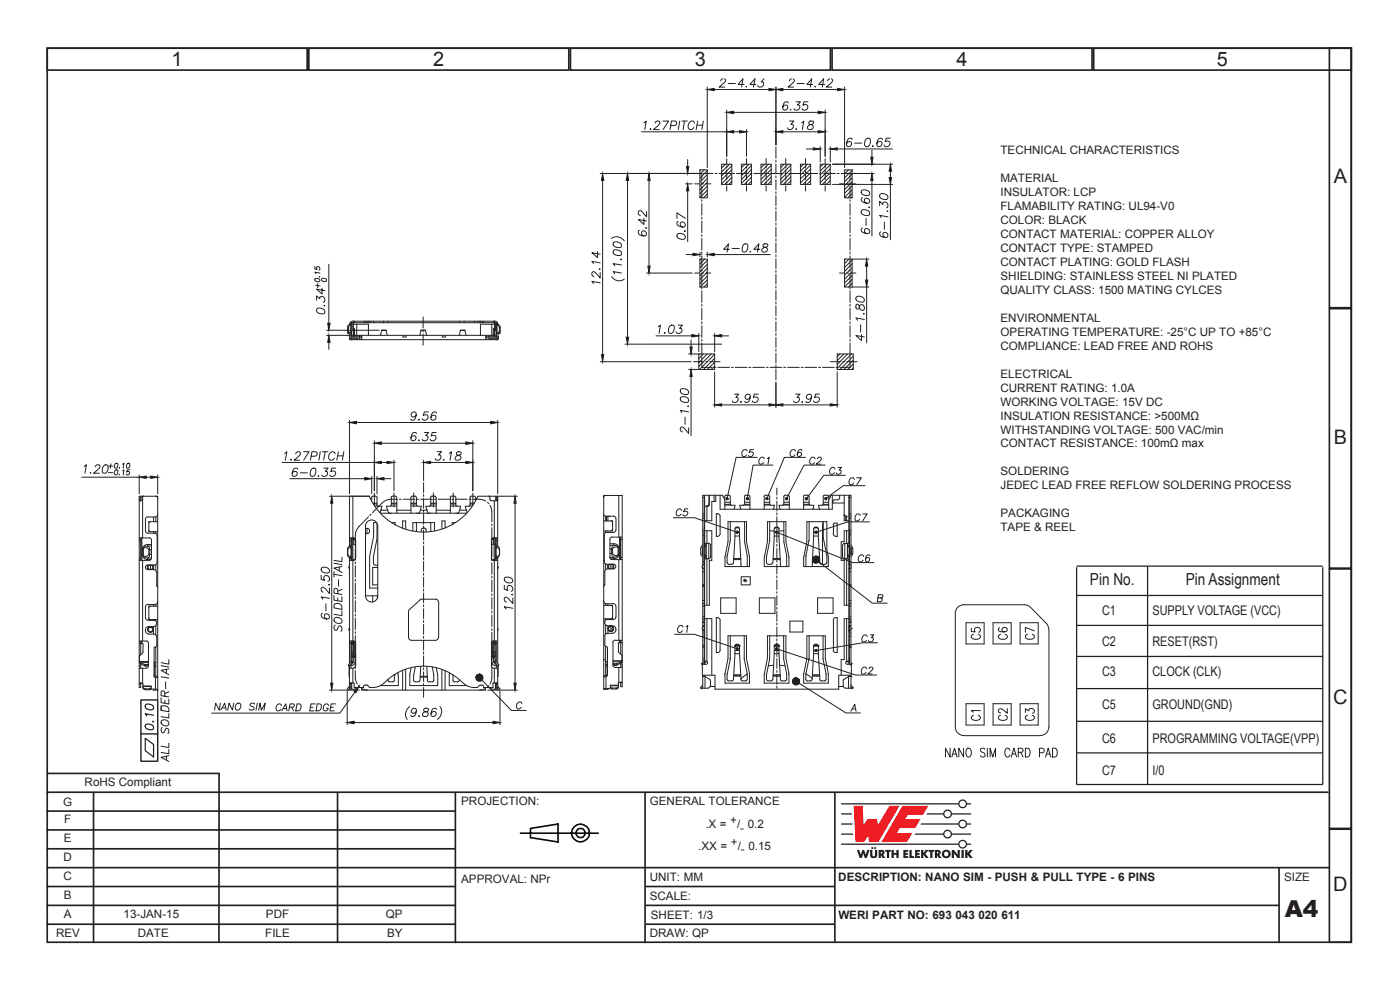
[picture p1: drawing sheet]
<svg xmlns="http://www.w3.org/2000/svg" width="297mm" height="210mm" viewBox="0 0 297 210" stroke-linecap="round" stroke-linejoin="round" font-family="sans-serif">
<defs><g id="words">
<text font-size="4.9" fill="#231f20" x="272.6" y="194.5">A4</text>
<g font-size="4.2" fill="#231f20">
<text x="36.4" y="14">1</text>
<text x="91.9" y="14">2</text>
<text x="147.4" y="14">3</text>
<text x="202.9" y="14">4</text>
<text x="258.2" y="14">5</text>
<text x="282.9" y="38.8">A</text>
<text x="282.9" y="94.1">B</text>
<text x="282.8" y="149.3">C</text>
<text x="282.8" y="189">D</text>
</g>
<g font-size="3.5" fill="#231f20">
<text x="231.2" y="124.2">Pin No.</text>
<text x="251.6" y="124.2">Pin Assignment</text>
</g>
<g font-size="2.8" fill="#231f20">
<text x="233.8" y="130.5">C1</text>
<text x="244.5" y="130.5">SUPPLY VOLTAGE (VCC)</text>
<text x="233.8" y="137.1">C2</text>
<text x="244.5" y="137.1">RESET(RST)</text>
<text x="233.8" y="143.4">C3</text>
<text x="244.5" y="143.4">CLOCK (CLK)</text>
<text x="233.8" y="150.4">C5</text>
<text x="244.5" y="150.4">GROUND(GND)</text>
<text x="233.8" y="157.6">C6</text>
<text x="244.5" y="157.6">PROGRAMMING VOLTAGE(VPP)</text>
<text x="233.8" y="164.3">C7</text>
<text x="244.5" y="164.3">I/0</text>
</g>
<g font-size="2.5" fill="#231f20">
<text x="212.3" y="32.7">TECHNICAL CHARACTERISTICS</text>
<text x="212.3" y="38.6">MATERIAL</text>
<text x="212.3" y="41.6">INSULATOR: LCP</text>
<text x="212.3" y="44.5">FLAMABILITY RATING: UL94-V0</text>
<text x="212.3" y="47.5">COLOR: BLACK</text>
<text x="212.3" y="50.5">CONTACT MATERIAL: COPPER ALLOY</text>
<text x="212.3" y="53.4">CONTACT TYPE: STAMPED</text>
<text x="212.3" y="56.4">CONTACT PLATING: GOLD FLASH</text>
<text x="212.3" y="59.4">SHIELDING: STAINLESS STEEL NI PLATED</text>
<text x="212.3" y="62.3">QUALITY CLASS: 1500 MATING CYLCES</text>
<text x="212.3" y="68.2">ENVIRONMENTAL</text>
<text x="212.3" y="71.2">OPERATING TEMPERATURE: -25°C UP TO +85°C</text>
<text x="212.3" y="74.2">COMPLIANCE: LEAD FREE AND ROHS</text>
<text x="212.3" y="80.1">ELECTRICAL</text>
<text x="212.3" y="83.1">CURRENT RATING: 1.0A</text>
<text x="212.3" y="86">WORKING VOLTAGE: 15V DC</text>
<text x="212.3" y="89">INSULATION RESISTANCE: &gt;500MΩ</text>
<text x="212.3" y="92">WITHSTANDING VOLTAGE: 500 VAC/min</text>
<text x="212.3" y="94.9">CONTACT RESISTANCE: 100mΩ max</text>
<text x="212.3" y="100.8">SOLDERING</text>
<text x="212.3" y="103.8">JEDEC LEAD FREE REFLOW SOLDERING PROCESS</text>
<text x="212.3" y="109.7">PACKAGING</text>
<text x="212.3" y="112.7">TAPE &amp; REEL</text>
<text x="17.9" y="166.8">RoHS Compliant</text>
<text x="13.4" y="171">G</text>
<text x="97.8" y="170.8">PROJECTION:</text>
<text x="137.8" y="170.8">GENERAL TOLERANCE</text>
<text x="13.5" y="178.7">E</text>
<text x="13.6" y="174.6">F</text>
<text x="149.6" y="175.6">.X =</text>
<text x="154.9" y="174.8">+</text>
<text x="155.1" y="179.4">+</text>
<text x="156.4" y="175.6">/ 0.2</text>
<text x="157" y="176.4">-</text>
<text x="13.5" y="182.7">D</text>
<text x="148.1" y="180.2">.XX =</text>
<text x="156.5" y="180.2">/ 0.15</text>
<text x="157.2" y="181">-</text>
<text x="13.5" y="186.7">C</text>
<text x="13.5" y="190.8">B</text>
<text x="97.8" y="187.3">APPROVAL: NPr</text>
<text x="137.8" y="186.8">UNIT: MM</text>
<text x="137.8" y="190.9">SCALE:</text>
<text x="177.8" y="186.8">DESCRIPTION: NANO SIM - PUSH &amp; PULL TYPE - 6 PINS</text>
<text x="272.4" y="186.8">SIZE</text>
<text x="13.5" y="194.8">A</text>
<text x="26.2" y="194.8">13-JAN-15</text>
<text x="56.4" y="194.8">PDF</text>
<text x="81.8" y="194.8">QP</text>
<text x="138.1" y="194.8">SHEET: 1/3</text>
<text x="177.8" y="194.8">WERI PART NO: 693 043 020 611</text>
<text x="11.9" y="198.8">REV</text>
<text x="29.2" y="198.8">DATE</text>
<text x="56.3" y="198.8">FILE</text>
<text x="82.1" y="198.8">BY</text>
<text x="137.8" y="198.8">DRAW: QP</text>
</g>
</g></defs>
<g fill="none" stroke="#231f20" stroke-width=".35">
<path d="M10 10.2h276.7v189.7h-276.7zM10 10.2h55.2v4.7h-55.2zM65.5 10.2h55.2v4.7h-55.2zM121 10.2h55.2v4.7h-55.2zM176.5 10.2h55.2v4.7h-55.2zM232 10.2h54.7v4.7h-54.7zM282 10.2h4.7v55.1h-4.7zM282 65.5h4.7v55h-4.7zM282 120.7h4.7v55h-4.7zM9.8 168h272M9.8 172h86.7M9.8 176h86.7"/>
<path d="M9.9 164.1h36.7M19.8 168v32M46.5 164l-.1 36M71.6 168v32M96.6 168v32M136.8 168v32M177.1 168v32M282 175.9h4.7v24h-4.7zM9.8 192h86.7M9.8 196h86.7M9.8 180h86.7M9.8 184h272.2"/>
<path d="M9.8 188h86.7M137 192h134.3M137 196h40.1M137 188h40.1M271.3 184v16"/>
</g>
<g fill="none" stroke="#000" stroke-width=".34">
<path d="M110.4 176.7h16.5M112.5 175.7l5.9-.9v3.8l-5.9-.9z"/>
<circle cx="123.1" cy="176.7" r="1.88"/>
<circle cx="123.2" cy="176.7" r="1.02"/>
</g>
<g fill="#ee1d23">
<path d="M181.1 170.9h1.9l.2 4 .9-1.2h2l.2 1.3 2.4-4.1h2.1l-4.5 7.7h-1.9l-.2-1.3-.9 1.3h-1.8z"/>
<path d="M191.4 170.9h5.5l-1.1 1.9h-3.2l-.6 .9h3.3l-1.1 1.9h-3.3l-.6 1.1h3.2l-1.1 1.9h-5.4z"/>
</g>
<g fill="#231f20">
<path d="M181.8 180.3h.5l.3 1 .3-1h.4l.3 1 .4-1h.5l-.6 1.7h-.5l-.3-1-.3 1h-.4z"/>
<path d="M184.6 180.3h.5v1.2l.2 .1 .3-.1v-1.2h.5v1.1a.76 .76 0 0 1-.8 .6 .76 .76 0 0 1-.7-.6z"/>
<path d="M187.8 180.3h1.2v.4h-.4v1.3h-.5l.1-1.3h-.4z"/>
<path d="M189.1 180.3h.5v.6h.6v-.6h.5l-.1 1.7h-.4v-.7h-.6v.7h-.5z"/>
<path d="M191.6 180.3h1.1v.4h-.6v.2h.5v.4h-.5v.3h.6v.4h-1.1z"/>
<path d="M192.9 180.3h.5v1.3h.5v.4h-1z"/>
<path d="M194.1 180.3h1v.4h-.5v.2h.5v.4h-.5v.3h.6v.4h-1.1z"/>
<path d="M195.4 180.3h.5v.7l.5-.7h.6l-.7 .8 .7 .9h-.6l-.5-.7v.7h-.5z"/>
<path d="M197 180.3h1.2v.4h-.4v1.3h-.5v-1.3h-.3z"/>
<path d="M201.9 180.3h.5l.8 1-.1-1h.5v1.7h-.5l-.7-1.1v1.1h-.5z"/>
<path d="M204 180.3h.5v1.7h-.5z"/>
<path d="M204.7 180.3h.5v.7l.5-.7h.6l-.6 .8 .7 .9h-.6l-.6-.7v.7h-.5z"/>
<circle cx="185" cy="179.9" r=".22"/>
<circle cx="185.7" cy="179.9" r=".22"/>
</g>
<g fill="#231f20">
<path d="M186.9 180.7v.3h.2v-.2zM186.4 180.3h.5a.55 .55 0 0 1 .7 .3 .55 .55 0 0 1-.3 .7l.5 .7h-.5l-.4-.6v.6h-.5z" fill-rule="evenodd"/>
<path d="M198.8 180.7v.3h.2l.1-.2zM198.3 180.3h.6a.55 .55 0 0 1 .6 .3 .55 .55 0 0 1-.2 .7l.4 .7h-.5l-.4-.6v.6h-.5z" fill-rule="evenodd"/>
<path d="M200.3 181.2a.5 .5 0 0 0 1 0 .5 .5 0 0 0-1 0zM199.8 181.1a.95 .95 0 0 1 1.9 0 .95 .95 0 0 1-1.9 0z" fill-rule="evenodd"/>
</g>
<path d="M178.4 176.9h2.6M178.4 174.8h2.4M178.4 172.6h2.3" fill="none" stroke="#231f20" stroke-width=".27"/>
<g fill="#231f20">
<path d="M178.4 170.4h24.9a.94 .94 0 0 1 .9-.8 .94 .94 0 0 1 1 .8h.8v.2h-.8a.94 .94 0 0 1-1 .9 .94 .94 0 0 1-.9-.9h-24.9zM203.5 170.5a.7 .7 0 0 1 1.4 0 .7 .7 0 0 1-1.4 0z" fill-rule="evenodd"/>
<path d="M196.7 172.5h3.4a.94 .94 0 0 1 .9-.8 .94 .94 0 0 1 1 .8h4v.3h-4a.94 .94 0 0 1-1 .8 .94 .94 0 0 1-.9-.8h-3.6zM200.3 172.6a.7 .7 0 0 1 1.4 0 .7 .7 0 0 1-1.4 0z" fill-rule="evenodd"/>
<path d="M195.4 174.7h7.9a.94 .94 0 0 1 .9-.9 .94 .94 0 0 1 1 .9h.8v.2h-.8a.94 .94 0 0 1-1 .8 .94 .94 0 0 1-.9-.8h-8zM203.5 174.8a.7 .7 0 0 1 1.4 0 .7 .7 0 0 1-1.4 0z" fill-rule="evenodd"/>
<path d="M194.2 176.8h5.9a.94 .94 0 0 1 .9-.8 .94 .94 0 0 1 1 .8h4v.3h-4a.94 .94 0 0 1-1 .8 .94 .94 0 0 1-.9-.8h-6.1zM200.3 176.9a.7 .7 0 0 1 1.4 0 .7 .7 0 0 1-1.4 0z" fill-rule="evenodd"/>
<path d="M178.4 178.9h24.9a.94 .94 0 0 1 .9-.8 .94 .94 0 0 1 1 .8h.8v.3h-.8a.94 .94 0 0 1-1 .8 .94 .94 0 0 1-.9-.8h-24.9zM203.5 179.1a.7 .7 0 0 1 1.4 0 .7 .7 0 0 1-1.4 0z" fill-rule="evenodd"/>
</g>
<path d="M228.4 126.3h52.2M228.4 120.3v46.1h52.2v-46.1M228.4 132.7h52.2M228.4 139.2h52.2M228.4 120.1h52.2M243.5 120.1v46.3M228.4 146.1h52.2M228.4 153h52.2M228.4 159.7h52.2" fill="none" stroke="#231f20" stroke-width=".26"/>
<g fill="none" stroke="#231f20" stroke-width=".21">
<path d="M79.4 93.5v10.6M80.9 94h17.9M100.3 93.5v10.6M79.4 104.6v2.6M83.6 104.6v2.9M87.8 104.6v2.9M89.9 102.4v2.1M89.9 104.9v.4M89.9 105.7v2.1M89.9 108.3v.4M89.9 109.1v2.1M89.9 111.6v.4"/>
<path d="M89.9 112.4v2.1M89.9 114.9v.4M89.9 115.8v2.1M89.9 118.3v.4M89.9 119.1v2.1M91.9 104.6v2.9M96.1 104.6v2.9M100.3 104.6v2.6M89.9 121.6v.4M89.9 122.5v2M89.9 124.9v.5M89.9 125.8v2.1"/>
<path d="M89.9 128.3v.4M89.9 129.1v2.1M89.9 131.6v.5M89.9 132.5v2M89.9 135v.4M89.9 135.8v2.1M89.9 138.3v.4M89.9 139.1v2.2M89.9 141.7v.4M89.9 142.5v2.1M89.9 145v.4M89.9 145.8v2.1"/>
</g>
<path d="M79.4 94l1.5-.3v.6z" fill="#050504"/>
<path d="M79.4 94l1.5-.3v.6z" fill="none" stroke="#231f20" stroke-width=".21"/>
<path d="M98.8 93.7l1.5 .3-1.5 .3z" fill="#050504"/>
<path d="M59.9 98.1h19.5M79.4 97.6v6.5M80.9 98.1h1.2M83.6 97.6v6.5M88.3 92v-.2a.65 .65 0 0 0-.9 .3 1.25 1.25 0 0 0-.1 1.3 .57 .57 0 0 0 .9-.2 .57 .57 0 0 0-.4-.8l-.3 .1-.3 .4M88.8 93.4h.1zM90 91.7h.9l-.6 .7h.3a.64 .64 0 0 1-.1 1 .64 .64 0 0 1-.9-.2M92.5 91.7h-.8l-.2 .8a.61 .61 0 0 1 1 .1 .61 .61 0 0 1-.6 .9l-.5-.1-.1-.2M98.8 93.7l1.5 .3-1.5 .3z" fill="none" stroke="#231f20" stroke-width=".21"/>
<path d="M82.1 97.9l1.5 .2-1.5 .2z" fill="#050504"/>
<path d="M82.1 97.9l1.5 .2-1.5 .2z" fill="none" stroke="#231f20" stroke-width=".21"/>
<path d="M79.4 98.1l1.5-.2v.4z" fill="#050504"/>
<g fill="none" stroke="#231f20" stroke-width=".21">
<path d="M60.4 96.2l.5-.4-.4 1.8M61.7 97.5h.1zM62.7 96.3l.4-.5h.4l.2 .4-.3 .6-1 .8h1.2M64.4 95.8h1.2l-1.2 1.8M66 96.8h.8a.49 .49 0 0 0 .5-.4 .49 .49 0 0 0-.4-.6h-.7l-.3 1.8M67.9 95.8l-.2 1.8M68.4 95.8h1.2M69 95.8l-.3 1.8M71.1 96.3a.68 .68 0 0 0-.8-.5 .68 .68 0 0 0-.5 .7l-.1 .4a.63 .63 0 0 0 .5 .7 .63 .63 0 0 0 .7-.4M71.6 96.7h1.2M71.8 95.8l-.3 1.8M72.9 95.8l-.3 1.8"/>
<path d="M79.4 98.1l1.5-.2v.4zM89.9 97.6v4.3M91.3 98.1h7.5M100.3 97.6v6.5"/>
</g>
<path d="M98.8 97.9l1.5 .2-1.5 .2z" fill="#050504"/>
<path d="M98.8 97.9l1.5 .2-1.5 .2z" fill="none" stroke="#231f20" stroke-width=".21"/>
<path d="M89.9 98.1l1.4-.2v.4z" fill="#050504"/>
<path d="M89.9 98.1l1.4-.2v.4zM92.7 95.8h1l-.7 .7h.3a.64 .64 0 0 1 0 1 .64 .64 0 0 1-1-.2M94.1 97.5h.1zM95.3 96.2l.5-.4-.3 1.8M96.9 95.9l-.1 .4 .2 .2a.64 .64 0 0 1 .7 .8 .67 .67 0 0 1-.6 .3 .67 .67 0 0 1-.6-.3 1.16 1.16 0 0 1 1.2-.9l.2-.3a.59 .59 0 0 0-1-.2zM61.5 101.5h15.9M78.9 101.1v3.6M80 101.1v3.6M81.5 101.5h1.4" fill="none" stroke="#231f20" stroke-width=".21"/>
<path d="M80 101.5l1.5-.2v.5z" fill="#050504"/>
<path d="M80 101.5l1.5-.2v.5z" fill="none" stroke="#231f20" stroke-width=".21"/>
<path d="M77.4 101.3l1.5 .2-1.5 .3z" fill="#050504"/>
<path d="M63.1 99.5v-.1a.65 .65 0 0 0-.9 .2 .95 .95 0 0 0 .2 1.5 .55 .55 0 0 0 .6-.5 .55 .55 0 0 0-.4-.6l-.3 .1-.3 .4M66.2 99.4a.53 .53 0 0 1 .8 .2v.5a.89 .89 0 0 1-.8 1l-.3-.1a1.47 1.47 0 0 1 .3-1.6zM68.7 99.3h.9l-.6 .7h.3a.64 .64 0 0 1-.1 1 .64 .64 0 0 1-.9-.3M71.2 99.3h-.8l-.2 .8a.61 .61 0 0 1 1 .1 .61 .61 0 0 1-.6 .9l-.5-.1-.1-.3M74.1 89.1v15.6M75.6 89.6h28.5M105.6 89.1v15.6M63.7 100.3h1.5M67.5 101h.1zM77.4 101.3l1.5 .2-1.5 .3z" fill="none" stroke="#231f20" stroke-width=".21"/>
<path d="M74.1 89.6l1.5-.2v.5z" fill="#050504"/>
<path d="M74.1 89.6l1.5-.2v.5z" fill="none" stroke="#231f20" stroke-width=".21"/>
<path d="M104.1 89.4l1.5 .2-1.5 .3z" fill="#050504"/>
<path d="M88.3 88a.54 .54 0 0 1-.7 .4 .54 .54 0 0 1-.3-.8l.5-.2 .3 .1a1.25 1.25 0 0 1-.5 1.6h-.4l-.1-.2M88.8 89.1h.1zM90.9 87.4h-.9l-.2 .7a.61 .61 0 0 1 1 .2 .61 .61 0 0 1-.6 .8h-.5l-.1-.3M92.6 87.6l-.1-.1a.65 .65 0 0 0-.8 .2 1.25 1.25 0 0 0-.1 1.4 .57 .57 0 0 0 .9-.3 .57 .57 0 0 0-.5-.7h-.3l-.3 .4M104.1 89.4l1.5 .2-1.5 .3zM73.7 146.6v7.2M75.1 153.3h29.5M106.1 146.6v7.2" fill="none" stroke="#231f20" stroke-width=".21"/>
<path d="M73.7 153.3l1.4-.3v.5z" fill="#050504"/>
<path d="M73.7 153.3l1.4-.3v.5z" fill="none" stroke="#231f20" stroke-width=".21"/>
<path d="M104.6 153l1.5 .3-1.5 .2z" fill="#050504"/>
<path d="M17.3 101.2h12.2M29.5 100.7v4M31 101.2h1M33.5 100.7v4M86.9 149.9a1.93 1.93 0 0 0-.5 2.7M88.3 150.8a.55 .55 0 0 1-.8 .5 .55 .55 0 0 1 .1-1h.6a1.17 1.17 0 0 1-.7 1.7l-.4-.3M88.9 151.8v.2zM90 150.3l-.1 .3 .2 .3a.67 .67 0 0 1 .8 .5 .67 .67 0 0 1-.6 .6 .67 .67 0 0 1-.7-.3 1.06 1.06 0 0 1 1.2-.9l.1-.3a.67 .67 0 0 0-.9-.2zM92.6 150.5a.48 .48 0 0 0-.7-.2 1 1 0 0 0-.1 1.7 .58 .58 0 0 0 .8-.4 .58 .58 0 0 0-.5-.7 .58 .58 0 0 0-.7 .5M93.3 149.9a1.84 1.84 0 0 1-.5 2.7M104.6 153l1.5 .3-1.5 .2z" fill="none" stroke="#231f20" stroke-width=".21"/>
<path d="M32 101l1.5 .2-1.5 .3z" fill="#050504"/>
<path d="M32 101l1.5 .2-1.5 .3z" fill="none" stroke="#231f20" stroke-width=".21"/>
<path d="M29.5 101.2l1.5-.2v.5z" fill="#050504"/>
<g fill="none" stroke="#231f20" stroke-width=".21">
<path d="M17.9 98.9l.4-.3-.3 1.8M20.2 99l.4-.4h.3l.3 .3-.3 .6-1 .9h1.2M22.1 98.7l.5-.1a1.03 1.03 0 0 1 .3 1 1.03 1.03 0 0 1-.8 .8 .7 .7 0 0 1-.4-1zM23 98.9h.9M23.5 98.4l-.1 .9M24.5 98.3h.3a.56 .56 0 0 1 .1 .6 .56 .56 0 0 1-.6 .4v-.4zM24.5 99.7h.3a.56 .56 0 0 1 .1 .6 .56 .56 0 0 1-.6 .4v-.4zM25.3 99.3h.1zM26 98.5l.3-.2-.2 1M26 99.9l.3-.2-.2 1M27.1 98.3h.2a.56 .56 0 0 1 .2 .6 .56 .56 0 0 1-.6 .4l-.1-.4zM27.5 99.7h-.5l-.1 .4a.37 .37 0 0 1 .5 .1 .37 .37 0 0 1 0 .5 .37 .37 0 0 1-.5 0l-.1-.2"/>
<path d="M19.1 100.3h.2zM23 100.3h.9M25.3 100.7h.1zM29.5 101.2l1.5-.2v.5zM105.7 105.3h4M109.3 106.7v38.2M35.8 139.9v1l-1.6-.3M33.5 146.2v2.3M34.2 148v1l1.6 .3v-1M34.2 143.6l1.6 .2M34.2 149.7v1.1M34.2 141.2l1.6 .3"/>
<path d="M34.3 149.9a.98 .98 0 0 1 1.1 0 .98 .98 0 0 1 .4 1.1l-1.6-.3zM34.3 152.9a.89 .89 0 0 1 1-.1 .89 .89 0 0 1 .4 1 .9 .9 0 0 1-1 .1 .9 .9 0 0 1-.4-1zM34.4 154.3a.59 .59 0 0 0-.2 .7 .59 .59 0 0 0 .5 .4l.4-.8 .3-.1a.69 .69 0 0 1 .2 1.1M35 147.7l-.1-1-.2-.2-.4 .1-.1 1 1.6 .2M35 148.6v.6M35.1 144.6v1.5M35.3 142v.8M35.8 141.9l-1.6 .3 1.6 .9M35.8 159v.9l-1.6-.3M35.8 157.6v1l-1.6-.3M35.8 151.4v.9l-1.6-.3M35.8 146.7l-.8 .4"/>
<path d="M103.5 146.4h6.2M35.3 160.4v.8M35.8 160.3l-1.6 .3 1.6 .9"/>
</g>
<path d="M30.8 156.6l1.8 1.3v2.7l-1.8-1.4zM30.9 153.7a1.25 1.25 0 0 1 1.7 .6l-.1 .4a1.25 1.25 0 0 1-1.7-.6zM30.9 149.5a1.25 1.25 0 0 1 1.7 .5l-.1 .4a1.25 1.25 0 0 1-1.7-.5zM32.4 153l.2 .1zM32.6 151.7l-1.8-.3 .3 .5" fill="none" stroke="#231f20" stroke-width=".25"/>
<path d="M29.9 155.7h3.6M29.9 148.5h3.6v13h-3.6z" fill="none" stroke="#231f20" stroke-width=".3"/>
<path d="M109.3 105.3l.2 1.4h-.5z" fill="#050504"/>
<path d="M109.3 105.3l.2 1.4h-.5z" fill="none" stroke="#231f20" stroke-width=".21"/>
<path d="M109 144.9h.5l-.2 1.5z" fill="#050504"/>
<path d="M69.9 105.3h8.5M70.4 106.7v38.2M107 124.1v.9l.7 .2a.63 .63 0 0 1 .2-1 .63 .63 0 0 1 .9 .6l-.1 .5-.3 .1M107.1 122.5a1.2 1.2 0 0 1 1.7 .8 1.01 1.01 0 0 1-1.1 .3 1.01 1.01 0 0 1-.7-.8zM108.6 126.1h.2zM108.8 126.8v1.2l-.9-1-.6-.3a.54 .54 0 0 0-.3 .5 .54 .54 0 0 0 .4 .5M108.8 129l-1.8-.3 .3 .5M69.9 146.4h6.3M109 144.9h.5l-.2 1.5z" fill="none" stroke="#231f20" stroke-width=".21"/>
<path d="M70.1 144.9h.5l-.2 1.5z" fill="#050504"/>
<path d="M70.1 144.9h.5l-.2 1.5z" fill="none" stroke="#231f20" stroke-width=".21"/>
<path d="M70.4 105.3l.2 1.4h-.5z" fill="#050504"/>
<g fill="none" stroke="#231f20" stroke-width=".21">
<path d="M70.4 105.3l.2 1.4h-.5zM75.4 115.5v.4M75.4 116.3v2.5M75.4 119.2v.4M78.2 109.6l-2.1 2.1a3.6 3.6 0 0 0-.7 3.4M78.7 109.1l-.2 .2M84.3 105.9a3.6 3.6 0 0 0-3.2 .8l-2.1 2M84.7 105.9h.4M85.5 105.9h2.5M88.4 105.9h.4M89.2 105.9h2.5M92.1 105.9h.4"/>
<path d="M92.9 105.9h2.5M95.8 105.9h.4M96.6 105.9h2.5M99.5 105.9h.4M100.3 105.9a3.9 3.9 0 0 1 2.8 .4M103.4 106.5l.3 .3M103.9 107.2a4.9 4.9 0 0 1 .4 3.5M104.3 111.1v.4M104.3 111.9v2.5M104.3 114.8v.4M104.3 115.7v2.4M104.3 118.5v.4"/>
<path d="M104.3 119.3v2.5M68.1 122v.9l.8 .2a.61 .61 0 0 1 .2-1 .61 .61 0 0 1 .8 .6l-.1 .5-.3 .1M68.2 120.5a.98 .98 0 0 1 1.2-.1 .98 .98 0 0 1 .4 1 1.25 1.25 0 0 1-1.7-.5zM68.4 130.1a.54 .54 0 0 0-.3 .5 .54 .54 0 0 0 .4 .5 .95 .95 0 0 0 1.4-.2 .57 .57 0 0 0-.5-.7 .57 .57 0 0 0-.6 .5l.5 .6M69.1 128.1v1.5M69.8 123.9v.2zM69.9 124.7v1.2l-.8-1-.6-.4-.4 .3v.4l.4 .4M69.9 126.9l-1.8-.3 .4 .5M75.4 120v2.5M75.4 122.9v.4M75.4 123.7v2.5M75.4 126.6v.4"/>
<path d="M75.4 127.4v2.5M75.4 130.3v.4M75.4 131.1v2.5M75.4 134v.4M75.4 134.8v2.5M75.4 137.7v.4M75.4 138.5v2.5M104.3 122.2v.4M104.3 123.1v2.4M104.3 125.9v.4M104.3 126.7v2.5M104.3 129.6v.4"/>
<path d="M104.3 130.5v2.4M104.3 133.3v.4M104.3 134.1v2.5M104.3 137v.4M104.3 137.9v2.4M75.4 142.2a4.3 4.3 0 0 0 .4 2.9M75.4 141.4v.4M76 145.4l.3 .3M76.7 145.9l.7 .4 .6 .1M103.1 145.9l-.8 .4-.6 .1M103.7 145.4l-.3 .3M104.3 141.5a5.2 5.2 0 0 1-.4 3.6"/>
<path d="M104.3 140.7v.4"/>
</g>
<path d="M76.1 145.6l-.6 1.3-.4-.2z" fill="#050504"/>
<g fill="none" stroke="#231f20" stroke-width=".21">
<path d="M70.9 119.5l1.6 .3M72.5 118.2v.9l-1.6-.2M70.9 121.8l1.6 .3M70.9 121.3v1.1M70.9 126.3v1l1.6 .3v-1M70.9 131.1a.94 .94 0 0 1 1.1 0 .94 .94 0 0 1 .5 1 .94 .94 0 0 1-1.1 0 .94 .94 0 0 1-.5-1zM70.9 128.2a1.01 1.01 0 0 1 1.2-.1 1.01 1.01 0 0 1 .4 1.2l-1.6-.4zM71.1 132.6a.64 .64 0 0 0 .2 1.1l.2-.1 .4-.8a.44 .44 0 0 1 .6 .4v.6l-.2 .1M71.7 126.8v.7M71.7 125.9l-.1-.9-.3-.2h-.3l-.1 .3v.7l1.6 .3M71.8 122.9v1.4M72 120.3v.8"/>
<path d="M72.5 129.6v1l-1.6-.3M72.5 125l-.8 .4M72.5 120.1l-1.6 .4 1.6 .9M46.8 149.2l-.3 1.4-.7-1.4-.3 1.4M46.8 150.6l.9-1.4 .3 1.4M47.2 150.2h.7M49.6 149.2l-.3 1.4-.7-1.4-.3 1.4M50.2 149.4l.3-.2a.75 .75 0 0 1 .6 .8 .75 .75 0 0 1-.9 .6l-.2-.2-.1-.3zM54 149.4a.53 .53 0 0 0-.5-.2 .53 .53 0 0 0-.4 .4l.8 .6a.6 .6 0 0 1-.4 .4 .6 .6 0 0 1-.6-.2M54.6 149.2l-.3 1.4M54.9 150.6l.3-1.4 .2 1.4 .9-1.4-.3 1.4M59.7 149.7a.56 .56 0 0 0-.6-.4 .56 .56 0 0 0-.5 .6l-.1 .3a.53 .53 0 0 0 .5 .6 .53 .53 0 0 0 .6-.4"/>
<path d="M59.8 150.8l.8-1.5 .3 1.5M60.1 150.3h.7M61.4 150l.9-.1 .2-.2-.1-.3-.9-.1-.2 1.5M61.9 150l.4 .8M63 149.3h.5a.8 .8 0 0 1 .4 .8 .8 .8 0 0 1-.6 .7h-.6zM65.9 150h.5M66.9 149.3h-.9l-.3 1.5h.9M67.3 149.3h.5a.84 .84 0 0 1 .3 1.1 .84 .84 0 0 1-1 .4zM69.7 149.7a.56 .56 0 0 0-.6-.4 .56 .56 0 0 0-.5 .6v.3a.53 .53 0 0 0 .5 .6 .53 .53 0 0 0 .5-.6h-.3M70.1 150h.6M71.2 149.3h-.9l-.3 1.5h.9M75.3 146.8l-3.2 4.5h-27.2"/>
<path d="M76.1 145.6l-.6 1.3-.4-.2z"/>
</g>
<path d="M101.2 143.2l-.2 .2 .7 .3zM101 143.4l.7 .3h-.8zM100.9 143.7l.1 .3 .7-.3z" fill="#050504"/>
<path d="M100.9 143.7h.8l-.7 .3zM101 143.4l.7 .3h-.8zM101.2 143.2l.5 .5-.7-.3z" fill="none" stroke="#231f20" stroke-width=".21"/>
<path d="M101 144l.2 .3 .5-.6zM101.7 143.7l-.3 .7-.2-.1zM101.7 143.7l-.3 .7 .3 .1z" fill="#050504"/>
<path d="M101 144l.7-.3-.5 .6zM101.7 143.7l-.3 .7-.2-.1zM101.7 143.7v.8l-.3-.1z" fill="none" stroke="#231f20" stroke-width=".21"/>
<path d="M101.7 143.7v.8l.3-.1zM101.7 143.7l.5 .6-.2 .1zM101.7 143.7l.5 .6 .2-.3z" fill="#050504"/>
<path d="M101.7 143.7l.3 .7-.3 .1zM101.7 143.7l.5 .6-.2 .1zM101.7 143.7l.7 .3-.2 .3z" fill="none" stroke="#231f20" stroke-width=".21"/>
<path d="M101.7 143.7l.7 .3v-.3zM101.7 143.7l.7-.2v.2zM101.7 143.7l.7-.2-.2-.3z" fill="#050504"/>
<path d="M101.7 143.7h.7v.3zM101.7 143.7l.7-.2v.2zM101.7 143.7l.5-.5 .2 .3z" fill="none" stroke="#231f20" stroke-width=".21"/>
<path d="M102 143.1l-.3 .6 .5-.5zM101.7 143l.3 .1-.3 .6zM101.4 143.1l.3 .6v-.7z" fill="#050504"/>
<path d="M101.4 143.1l.3-.1v.7zM101.7 143l.3 .1-.3 .6zM102 143.1l.2 .1-.5 .5z" fill="none" stroke="#231f20" stroke-width=".21"/>
<path d="M101.2 143.2l.2-.1 .3 .6z" fill="#050504"/>
<g fill="none" stroke="#231f20" stroke-width=".21">
<path d="M69.8 56.1v12.5M69.3 70.1h11.1M69.3 71.1h6.3M69.8 72.6v1.5M81 70.1l-.3 1M81.9 70.1h-.9h.9M81.9 70.1l.3 1M89.1 71.1l.2-1h1l.2 1M89.8 67.2v2.4M89.8 70v.4M89.8 70.9v2.3M97.6 70.1h1"/>
<path d="M98.6 70.1l.3 1M98.6 70.1h-1l-.2 1M29.5 118.4h.4M29.5 114.1h2.2M29.5 105.9h.4M29.5 114.6h.4M29.5 106.2h.4M29.5 105.6h.4M29.9 105.3v.9M29.9 114.1v4.8M30.1 114.1v4.8M30.2 105.3v.6"/>
<path d="M30.2 105.9l-.4 .3M30.3 116.3h.1M30.3 117.9a.97 .97 0 0 0 1 .8M30.3 117.9h.1M30.3 105.4v8.7M30.3 116.3v1.6M30.3 118.9v17.1M30.4 116.3a.83 .83 0 0 1 1.2 .3M30.4 117.9l.4 .4 .5 .1M30.4 116.3v1.6M30.5 105.2l-.4 .4M30.9 112.6l.2 .4 .3 .1"/>
<path d="M30.9 110.1v2.5M31.3 118.4h.8M31.3 115.8l.2 .1a1.88 1.88 0 0 1-.2 2.5M31.3 115.8l-.5 .1-.4 .4M31.3 115.5v.3M31.3 118.4v.3M31.3 115.8h.8M31.3 115.5h.8M31.3 118.7h.7M31.3 115.5a.98 .98 0 0 0-1 .8M31.4 109.6l-.5 .3v.2M31.4 119.8a.5 .5 0 0 0-.5 .5 .5 .5 0 0 0 .5 .5"/>
<path d="M31.4 119.9h1.5M31.4 113.1h1.5M31.4 109.7h1.6M31.5 119.8l-.2 .5 .2 .5M31.6 116.6h.5M31.6 112.4l.3 .4M31.6 117.6h.5M31.6 116.6v1M31.6 117.6a.83 .83 0 0 1-1.2 .3M31.6 114.1l.5 .2v.3M31.9 119.8a.5 .5 0 0 0-.5 .5 .5 .5 0 0 0 .5 .5M31.9 110.6l-.3 .4"/>
<path d="M31.9 119.8a.5 .5 0 0 1 .5 .5 .5 .5 0 0 1-.5 .5v-.9M32.1 114.6v3.8M32.1 118.4l-.2 .4-.3 .1h-2.1M32.3 119.8l.3 .5-.3 .5M32.6 109.7v1M32.6 112.8v.3M32.6 119.9v.9M32.8 113.1l.5 .3v.2v5.7l-.2 .5h-.3M33 105.2l.4 .3 .1 .2M33 105.3h-3.5v40.5h.4v-.9M33.1 109.7v1M33.1 112.8v.4"/>
<path d="M33.1 119.8v1.3M33.1 105.3h.4v41.1h-1v-.2M33.3 119.1h.2M33.5 110.7h-1.9v2.1h1.9M33.5 109.2l-.3 .4-.2 .1M73.7 117.6a.82 .82 0 0 0 .6 .7M73.7 116.6v1M73.7 117.6h.1M73.7 116.6h.1M73.8 117.6l.2 .4 .5-.1M73.8 116.6v1M74.1 114.1h1.1l.2 .5"/>
<path d="M74.1 118.3v22.5M74.1 118.4h.2M74.1 114.6h.4M74.3 115.8a.82 .82 0 0 0-.6 .8M74.3 118.4l.2 .3M74.5 114.1v1.6M74.5 118.5v.4M74.5 117.9l-.2 .5M74.5 116.3a.45 .45 0 0 0-.7 .3M74.5 117.9h.1M74.5 116.3h.1M74.5 114.1v4.8"/>
<path d="M74.5 115.5l-.2 .3 .2 .5M74.7 114.1v4.8M74.9 105.3v35M74.9 115.5h.5M74.9 114.5h.5M74.9 118.7h.4M75 114.1v.4M75.1 114.5v1M75.1 118.7v.2M75.1 114.1v.4M75.3 114.3v.2M75.4 115.4h.1"/>
<path d="M75.4 118.4l-.2 .4-1.1 .1M75.5 114.6v3.8M77.5 112.2a.58 .58 0 0 1 .9 .4 .58 .58 0 0 1-.9 .5M77.5 111.6v14.8M77.5 111.6a1.3 1.3 0 0 1 1.3-1.3 1.3 1.3 0 0 1 1.3 1.3M77.9 112.1v1.1M78.5 105.6a12.5 12.5 0 0 0 11.6 7.3 12.5 12.5 0 0 0 11.3-7.6h3.8v.9M78.5 105.7l-.2-.4h-4.2v10.6M78.9 105.6v.6M79.1 106.7h.9M79.2 105.2l-.4 .4M79.2 105.3h.5"/>
<path d="M79.2 106.9h.8M79.5 107.3h.6M79.6 119.9h.5M79.6 105.2l.4 .4M79.9 110.9h-.6v2.9l-.9 4.2v6.7h1.7M79.9 107.1l.3 .2M80 111v3.3l-.8 3.8v1.4l.4 .4M80 105.6v1.5M80.1 111.6v14.8M80.2 107.4h.8l-.4 1.3M80.7 108.9h18.3M80.8 108.2h1.4"/>
<path d="M82.8 107.4h-.8l.5 1.5M82.9 107.3h1.3M83 106.9h1.2M83 106.7h1.2M83 105.6v1.5l-.2 .2M83.1 110.9h.7v.4M83.3 105.2l-.3 .4M83.3 105.3h.5M83.8 105.2l.3 .4M84.2 108.2h3M84.2 105.6v3.3M85.4 112v-1.5h.7v1.7"/>
<path d="M87.2 106.9h1.1M87.2 106.7h1.1M87.2 105.6v3.3M87.2 107.3h1.3M87.5 105.2l-.3 .4M87.5 105.3h.5M87.6 112.6v-1.7h4.6v1.7M88 105.2l.3 .4M88.3 107.1l.3 .2M88.3 105.6v1.5M88.3 110.9v1.8M88.6 107.4h.8l-.2 .8"/>
<path d="M89.2 108.2l-.3 .7M89.2 108.2h1.4M89.4 112.8v-.5a.57 .57 0 0 1 1 0v.5M91.1 107.4h-.8l.5 1.5M91.2 107.3h1.3M91.4 106.9h1.1M91.4 106.7h1.1M91.4 105.6v1.5l-.3 .2M91.4 110.9v1.8M91.7 105.2l-.4 .4M91.7 105.3h.5M92.2 105.2l.3 .4"/>
<path d="M92.5 108.2h3M92.5 105.6v3.3M94.4 112v-1.5h-.7v1.7M95.5 106.9h1.2M95.5 106.7h1.2M95.5 105.6v3.3M95.5 107.3h1.3M95.8 105.2l-.3 .4M95.9 105.3h.5M96.4 105.2l.3 .4M96.6 110.9h-.7v.4M96.7 105.6v1.5l.2 .2"/>
<path d="M96.9 107.4h.8l-.4 1.5M97.5 108.2h1.4M99.5 107.4h-.8l.4 1.3M99.6 107.3h.6M99.7 107.1l-.3 .2M99.7 106.7h.9M99.7 106.9h.8M99.7 105.6v1.5M100 105.2l-.3 .4M100.1 105.3h.4M100.5 105.2l.4 .4M100.9 105.6v.6"/>
<path d="M103.6 105.2l.3 .4M103.9 105.9l.3 .3h1.3l.1-.1v-.2h-.3M103.9 105.6v.3M104.2 118.4l.3 .4 1.1 .1M104.3 114.6v3.8M104.3 114.5h.5M104.4 115.4h-.2M104.4 115.5h.4M104.4 118.7h.4M104.4 114.3v.2M104.6 114.1v.4M104.7 114.5v1"/>
<path d="M104.7 118.7v.2M104.7 114.1l-.4 .2-.1 .3M104.7 114.1h.9M104.7 114.1v.4M104.8 114.1v4.8M104.9 106.2v7.9M104.9 118.9v17.1M105 114.1v4.8M105.1 115.5l.3 .3M105.2 114.1v4.8M105.2 116.3h.1M105.2 116.3v1.6"/>
<path d="M105.2 116.3a.47 .47 0 0 1 .7 .3M105.3 114.1v1.6M105.3 118.5v.4M105.3 114.6h.3M105.3 105.6h.3M105.4 118.4l-.3 .3M105.4 115.8a.82 .82 0 0 1 .6 .8M105.4 115.8l-.2 .5M105.6 105.6v10.3M105.6 105.6v-.3h-.3v.9M105.6 118.3v22.5M105.9 117.6l-.2 .4-.5-.1 .1 .3 .3 .2"/>
<path d="M105.9 117.6h.1M105.9 116.6h.1M106 116.6l-.1 1M106 117.6a.82 .82 0 0 1-.6 .7M128 109l.1 .3 .4 .2h1.7M128.1 105.6v40.6h.9v-.2M128.1 118.9h.1M128.1 114.9h.1M128.2 119.2l.2 .4 .3 .1M128.2 113.5v5.7M128.4 105.1h.1M128.5 105.1h-.4v.3"/>
<path d="M128.5 109.5v1h-.4M128.5 112.6v.4M128.5 119.6v1.3M128.5 105.1l-.4 .2-.1 .3M128.6 105.1h3.4v40.6h-.3v-1M128.7 109.5v1h1.3v2.1h-1.9M128.7 119.7h1.5M129 109.5v1M129 112.6v.3M129.2 119.7l-.3 .4 .2 .6M129.4 118.2v.3l.5 .2h2.1M129.4 115.7h.8"/>
<path d="M129.4 116.4h.6M129.4 114.4v3.8h.8v.3M129.4 117.4h.6M129.4 115.3h.8M129.4 109.5h-.1M129.5 118.5h.7M129.6 110.5l.3 .3M129.6 119.7v1M129.9 112.3l-.3 .3M130 117.4a.83 .83 0 0 0 1.1 .3M130 116.4v1M130 119.7l.2 .4-.2 .6"/>
<path d="M130.1 109.5l.5 .2v.3M130.1 119.7a.5 .5 0 0 1 .5 .5 .5 .5 0 0 1-.5 .5h-1.1v-1M130.2 115.3a.98 .98 0 0 1 1.1 .8M130.2 115.3v.4M130.2 115.7h.6l.3 .4M130.2 115.7l-.2 .1a1.88 1.88 0 0 0 .2 2.4l.8-.2 .1-.3M130.6 112.4l-.2 .5h-1.7l-.5 .3v.2M130.7 110v2.5M131.1 116.1h.2M131.1 116.1a.83 .83 0 0 0-1.1 .3M131.1 116.1v1.6M131.1 117.7h.2"/>
<path d="M131.3 105.1v8.8M131.3 116.1v1.6M131.3 118.7v17.1M131.3 117.7a.97 .97 0 0 1-1.1 .8M131.4 113.9v4.8M131.6 113.9v4.8M131.7 113.9v4.8M131.7 118.2h.3M131.7 114.4h.3M132 113.9h-2.1l-.5 .3v.2M29.5 136h1.5M29.5 136.5h.4"/>
<path d="M29.6 139.3v1.4l1.1 .5M29.7 139l-.2 .3M29.9 136v2.9M29.9 136v.3l.2 .2M30.1 136.5h.1M30.1 136v.5M30.2 136.5l.1 .2-.1 1.8M30.2 138.6l-.5 .4M30.9 133.6a.72 .72 0 0 0 .6 .9M30.9 128.7v2.3v.3l.5 .2M31 136l.4 .2 .1 .3v4.7l-.1 .3-.4 .2M31.4 128.2l-.4 .2-.1 .3"/>
<path d="M31.4 128.2h1.4M31.4 131.6h1.3M31.4 120.8h1.2M31.5 132.9a.66 .66 0 0 0-.6 .7M31.5 132.9h1.1M31.6 131.1l.3 .3M31.8 132.9a.62 .62 0 0 0-.4 1 .62 .62 0 0 0 1 0 .62 .62 0 0 0-.4-1M31.9 128.5l-.3 .4M32.6 134.5a.66 .66 0 0 1 .6 .6M32.6 120.8a.66 .66 0 0 1 .6 .7M32.6 132.9v1.6h-1.1M32.6 128.2v.4"/>
<path d="M32.6 131.4v.2M32.7 131.5l.4 .3 .1 .2M32.8 137.3l-.1 .2v5.9h.8M32.9 137.3h.1M33.1 128.2v.4M33.1 131.4v.3M33.1 132.7v2M33.1 137.3v6.1M33.2 132.2a.66 .66 0 0 1-.6 .7M33.2 137l-.2 .3M33.2 124.1l.1 .2M33.3 121.5v2.6"/>
<path d="M33.3 132.1v.2M33.3 135.1v1.9M33.3 124.3l.1 .1M33.4 124.4l.1 .2M33.5 127.6a.66 .66 0 0 1-.7 .6M33.5 128.6h-1.9v2.8h1.9M74 133.5l.1 .3M74 120.4l.1 .2M74.1 133.5h.1M74.1 120.3v.1M74.1 120.1l-.1 .2M74.1 133.3l-.1 .2"/>
<path d="M74.1 136h.8M74.1 136.5h.4M74.5 136v4.5l.2 .2M74.5 136v4.3M74.5 139h.4M74.5 138.3h.4M74.5 139.3h.4M74.5 138.6h.4M74.5 136.7h.4M74.7 136v.3M74.7 136.3h.2M74.7 136.3l-.2 .2h.4"/>
<path d="M74.9 139.5h.6M74.9 135.9l.5 .3v.2M75 136v3.5l.3-.4v-3M75.1 139.5v1M75.1 136v3.3M75.5 136.5v4.7M77.5 126.4h2.6a1.3 1.3 0 0 1-1.3 1.3 1.3 1.3 0 0 1-1.3-1.3zM79.1 126.4v1.3M80.1 126.4v.5M80.1 120.4h-1v3.7h1M86.9 129.2l-.2 .5v5.5a.66 .66 0 0 0 .6 .6M89.1 127.3l-2.2 2"/>
<path d="M89.5 127.1l-.4 .1M89.5 127.1h2.9M92.4 127.1a.66 .66 0 0 1 .6 .6M93 135.2a.66 .66 0 0 1-.6 .6h-5.1M93.1 127.7v7.5M104.3 139.5h.5M104.3 136.5v4.7M104.6 136v3.3M104.7 139.5v1M104.7 135.9l-.4 .3-.1 .2M104.8 139.3h.4M104.8 138.6h.4"/>
<path d="M104.8 136.7h.4M104.8 139h.4M104.8 138.3h.4M104.8 136.3h.2M104.8 136v4.3M105 136.3l.2 .2h-.4M105 136v.3M105.2 136v4.3M105.3 136v4.5l-.3 .2M105.3 136.5h.3M105.6 120.1l.1 .2M105.6 136h-.9v3.5l-.3-.4v-3"/>
<path d="M105.6 133.3v.5M105.7 120.4l-.1 .2M105.7 120.3v.1M128 127.4a.66 .66 0 0 0 .7 .7h1.6l.3 .5M128.1 139.9h.4M128.1 128.4h1.9v2.9h-1.9M128.1 124.2l-.1 .2M128.2 124.2v.1M128.3 136.8l.5 .6M128.3 124l-.1 .1M128.5 128v.4M128.5 131.3v.2"/>
<path d="M128.5 132.5v2M128.5 137.1v6.2M128.6 137.1h.1M128.8 131.4a.69 .69 0 0 0-.5 .7 .69 .69 0 0 0 .6 .6M128.8 131.4h1.4M128.9 137.4v5.9h-.8M128.9 134.3a.66 .66 0 0 0-.6 .7v1.9M128.9 120.7a.66 .66 0 0 0-.6 .6v2.7M129 128.1v.3M129 131.3v.1M129.5 120.7a.5 .5 0 0 1-.3-.8 .5 .5 0 0 1 .8 0 .5 .5 0 0 1-.3 .8M129.6 132.7a.62 .62 0 0 0-.6 1 .62 .62 0 0 0 1.1 0 .62 .62 0 0 0-.5-1"/>
<path d="M129.6 128.4l.3 .3M129.6 132.9v1M129.6 133.4h.1M129.9 130.9l-.3 .4M130 136.3v4.8M130.5 135.8l-.3 .1-.2 .4M130.5 135.8h1.5M130.6 133.6a.66 .66 0 0 1-.6 .7M130.6 133.4a.66 .66 0 0 0-.6-.7h-1v1.6h1M130.6 130.9l-.2 .4-.3 .1M130.7 128.6v2.3M130.7 133.4v.3"/>
<path d="M131.2 138.1l.1 .3M131.2 136.5v1.6M131.3 138.4l.6 .5 .1 1.5-.2 .2M131.3 136.3l-.1 .2M131.4 136.3h.1M131.4 135.8v.5M131.6 136.2l-.2 .1M131.6 135.8v.4M131.7 135.8v2.9M131.7 136.3h.3M29.5 144.9l.8 .1M29.5 141.8h1.5"/>
<path d="M29.5 141.2h.4M29.5 145h.4M29.7 140.5v.3M29.8 140.6h1.7M29.8 140.6l.9 .4M29.9 140.8v1M30.2 144.9l.1 .3M30.3 141.8v3.2M30.3 145.6h1.8M30.3 145.2l.1 .9 .5 .2M30.3 145.5h1.8v.7h1.4M30.3 145.8l.6 .3"/>
<path d="M30.7 141v.2M30.7 141.2l.2 .1M30.7 141h.2M30.9 146.3h.8M30.9 146.1h.8M30.9 141v.3M30.9 146.1v.2M30.9 141.3h.3M30.9 141h.3M31.2 141v.3M31.5 141l-.3 .3M31.5 140.8l-.3 .2"/>
<path d="M31.5 140.3h-1.9l.2 .3M31.7 146.1v.2M32.1 146.1l-.4 .2M32.1 145.9l-.4 .2M32.7 143.4l.3 .3v2.5M32.7 141.1h.4M32.7 141.4h.4M33 143.7h.5M33.1 140.5h-.4v2.9M73.9 140.9l.2 .3M74 145.7l.2 .2M74.1 141.4v2"/>
<path d="M74.1 141.2l-.1 .2M74.1 145.5l-.4 .6 .2 .2 .4-.4M74.1 146.1v.1h1.2M74.1 145.2h.4M74.1 141.2v3.7M74.1 144.9v.6M74.1 141.7h.8M74.1 141.2h.4M74.1 144.9h.4M74.5 140.9v.8M74.5 144.9v1.3M74.5 145.5l-.2 .3"/>
<path d="M74.5 140.3l-.6 .7 .2 .3 .6-.5M74.5 140.2l.3 .3M74.6 144.9v1.3M74.8 140.4a.34 .34 0 0 1 .4 .4 .34 .34 0 0 1-.4 .3h-.3M74.9 140.3l-.3 .5M74.9 140.5h.1M74.9 141.7v3.2M74.9 144.8l.2 .2M74.9 144.9h-.8M75.1 145v.8h2v-.1M75.4 141.2l-.2 .4-.3 .1M75.7 145.8l-.4 .3"/>
<path d="M76.7 145.8v.6h26.3v-.6M77.4 145.3l-.3 .3M77.5 145.3h.3M81.3 145l-.8 .5-.9 .3h-1.2l-.6-.5M82.3 144.3l.3 .3M82.3 144.1v.2M83.7 143.2l-.1 1.3-.9 .1M83.7 143.1h.1M84.4 142.7l.1 .3M84.4 143l.1 2.4h-3.8M85.4 142.2v4.2M86.1 142v4.4"/>
<path d="M87 143l-.1 2.4h6v-2.1M87.2 141.7l-.3 1.3M88.1 141.5l-.4 1.7 .1 1.3 .3 .1h.6l.4-.3M89.1 143.5h1.6M89.1 143.6h1.6M89.3 141.3l-.2 3M90.5 141.4l.2 2.9M91.7 141.5l.3 1.7v1.3l-.3 .1h-.7l-.3-.3M92.5 141.7l.3 1.5M93.7 142v4.4M94.4 142.3v4.1M95.4 142.7l-.1 2.7h3.8"/>
<path d="M96.1 144.3l.3 .3h.8l.2-.3M96.1 143.2v1.1M97.4 144.1a11.6 11.6 0 0 0-16.1 .9M97.4 144.1l1 .9M97.5 144.2v.1M98.4 145l1.2 .7 1 .1M101.2 143.2l.2-.1 .3 .6zM101.9 145.3l-.6 .5h-.7M101.9 145.3h.4M102.2 144.3l6.3 6.4h3.1M102.2 145.3l.4 .3M103.9 145.8l.5 .3 1.2 .1v-.1"/>
<path d="M104.2 141.2l.3 .4 .2 .1M104.6 145v.8h-2v-.1M104.7 144.8l-.2 .2M104.7 144.9h.9h-.3M104.7 141.7h.9M104.8 140.4a.34 .34 0 0 0-.3 .4 .34 .34 0 0 0 .3 .3h.5M104.8 140.3l.1 .3 .7 .7 .2-.3M104.8 140.5h.1M104.9 141.7v3.2M105.1 144.9v1.3M105.1 140.3l.2 .2M105.2 140.2l-.3 .3"/>
<path d="M105.2 145.5l.6 .8 .3-.2-.5-.5M105.3 145.2h.3M105.3 141.2h.3M105.3 140.9v.8M105.3 144.9v1.3M105.3 140.5l.5 .5M105.5 145.5l.1 .1M105.6 141.2v3.7M105.6 144.9v.6M105.6 141.2l.1 .2M105.7 141.4l-.1 2M105.7 145.7l-.2 .2"/>
<path d="M105.8 140.9l-.2 .3M110.7 149.2a.57 .57 0 0 0-.6-.3 .57 .57 0 0 0-.5 .6l-.1 .3a.53 .53 0 0 0 .4 .6 .53 .53 0 0 0 .7-.4M128.5 140.9h.3M128.5 140.3h.4l-.1 3M128.5 141.3h.3M128.6 143.5v2.5M128.8 143.2l-.1 .3h-.6M129.5 145.9l.3 .2M129.5 145.7l.3 .2M129.5 145.5h1.7M129.8 146.1h.9M129.8 145.9h.9"/>
<path d="M129.8 145.9v.2M130 141l.1 .3 .4 .2M130 140.9l.4 .2M130 140.1h2l-.2 .2M130 140.6l.4 .2M130 140.4h1.8M130.4 141.1h.3M130.4 140.8h.3M130.4 140.8v.3M130.5 141.6h1.5M130.7 140.8v.3M130.7 145.9v.2"/>
<path d="M130.9 141.1h-.2M130.9 140.8v.3M130.9 140.8h-.2M131.2 145.3h-1.7v.7h-1.4M131.2 145v.9l-.5 .2M131.2 145.6l-.1 .2-.4 .1M131.3 144.8l-.1 .2M131.3 141.6v3.2M131.7 141.1h.3M131.7 140.7v.9M131.7 144.9h.3M131.8 140.4l-.9 .4"/>
<path d="M131.8 140.3v.1M131.8 140.3v.3M131.8 140.6l-.9 .5M132 144.7l-.7 .1"/>
<circle cx="31.9" cy="120.3" r=".02"/>
<circle cx="31.9" cy="133.5" r=".46"/>
<circle cx="129.6" cy="120.2" r=".02"/>
<circle cx="129.6" cy="133.4" r=".5"/>
<circle cx="129.6" cy="133.4" r=".54"/>
</g>
<path d="M69.8 71.1l.2 1.5h-.5z" fill="#050504"/>
<path d="M69.8 71.1l.2 1.5h-.5z" fill="none" stroke="#231f20" stroke-width=".21"/>
<path d="M69.5 68.6h.5l-.2 1.5z" fill="#050504"/>
<g fill="none" stroke="#231f20" stroke-width=".21">
<path d="M66.8 56.5v.6l.4 .1a.37 .37 0 0 1 .1-.6 .37 .37 0 0 1 .6 .2 .37 .37 0 0 1-.3 .5M66.8 59.1a.59 .59 0 0 1 .7 0 .59 .59 0 0 1 .3 .6 .59 .59 0 0 1-.7 0 .59 .59 0 0 1-.3-.6zM67.8 58.7h.1M67.9 57.9l-1.1-.2 .2 .4M68.3 59.1a.59 .59 0 0 1 .7-.1 .59 .59 0 0 1 .2 .7 .58 .58 0 0 1-.7 0 .58 .58 0 0 1-.2-.6zM67 60.5l.9 .2M67.2 63.7v-.9l.6 .6v-.3a.64 .64 0 0 1 1 .1 .64 .64 0 0 1-.2 .9M67.2 65.5a1.25 1.25 0 0 1 1.7 .6l-.1 .4a1.25 1.25 0 0 1-1.6-.6zM67.4 60.1v1M68.3 61.1v1.3l-1.1-1.1 1.7 .4M68.8 64.8l.1 .1zM69.5 68.6h.5l-.2 1.5z"/>
<path d="M73.7 70.3l.2 .4h.6M73.7 69.5v.8M73.7 70.3h.3M73.7 69.5h.3M73.8 70.6v.2h.4M74 69.5v.8M74 70.3l.2 .4M74.1 70.6l.1 .2zM74.2 71.9h.1M74.2 70.7v.9M74.2 71.3v.8h.3M74.2 68.6l.3 .1"/>
<path d="M74.3 68.9l-.3 .3v.3M74.4 68.9v1.8M74.5 71.6l.2 .1h1.1v.4M74.5 71l.1 .1M74.5 72.1h.1M74.5 71.6v-3.1h30.8v3.1M74.5 68.9h-.3M74.5 71.3h2.2v.4h-2.1M74.5 70.1h.5M74.5 68.9l-.6 .1-.2 .5M74.6 70.1v1l-.1-.1M74.6 70.1v1.2"/>
<path d="M74.6 71.7h.1M74.7 68.5l-.2 .2M74.7 68.5v1.6M74.9 68.1a.74 .74 0 0 0-.7 .7M74.9 68.1h30M74.9 71.2l.2 .1M75 68.5v2.8M75 68.8h3.2v2.3M75 69.6h.1M75 68.1v.4M75 69.6l.2 .2v1.2M75.2 71l.1 .1"/>
<path d="M75.2 68.1v.4M75.4 71.7v.4M75.6 71.7h.1M75.7 68.8v2.3M76.3 71.1v1M76.8 71.1v1M77.2 68.1v.4M77.5 68.1v.4M77.9 68.1v.4M78.1 68.1v.4M78.5 68.1v.4M79.2 68.1v.4"/>
<path d="M81.4 68.1v.4M82.4 68.1v.4M85.5 71.1v.4h.6v-.4M93.8 71.1v.4h.7v-.4M97.5 68.1v.4M98.5 68.1v.4M100.6 68.1v.4M101.4 68.1v.4M101.8 68.1v.4M102 68.1v.4M102.3 68.1v.4M102.6 68.1v.4"/>
<path d="M103 71.1v1M103.7 71.1v1M104.3 68.8v2.3M104.5 71.7v.4M104.6 68.1v.4M104.8 69.6v1.5h-29.8v-1.5M104.8 69.6h.1M104.8 69.6l-.2 .2v1.2l-.1 .1M104.8 68.1v.4M104.9 71.2l-.2 .1M104.9 68.1a.74 .74 0 0 1 .7 .7M104.9 70.1h.4"/>
<path d="M104.9 68.5v2.8M104.9 68.8h-3v2.3M105.1 68.5v1.6M105.2 68.5l.1 .2M105.2 70.1v1.2M105.2 71.7h.1M105.3 71l-.1 .1M105.3 71.6l-.2 .1h-1.1v.4M105.3 72.1h.1M105.3 68.9l.7 .1 .1 .5M105.3 68.9h.3M105.3 71.3h-2.1v.4h2.1"/>
<path d="M105.4 68.9v1.8M105.6 71.9h.1M105.6 68.9l.3 .6M105.6 68.6l-.3 .1M105.6 71.3v.8h-.3M105.6 68.9h.1M105.6 70.7v.9M105.6 71.6v.2l-.4 .3h-30.5l-.3-.1-.2-.4M105.9 69.5h.2M105.9 70.3l-.3 .5M105.9 70.3h.2M105.9 69.5v.8"/>
<path d="M106 70.6v.2h-.3M106.1 69.5v.8M106.1 70.3l-.2 .4h-.6M164.8 103.5v1.5M164.8 105.5v.4M164.8 106.3v2.1M164.8 108.8v.4M164.8 109.6v2.1M164.8 112.1v.4M164.8 113v2.1M164.8 115.5v.4M164.8 116.3v2.1"/>
<path d="M164.8 118.8v.4M164.8 119.7v2M164.8 122.1v.5M164.8 123v2.1M164.8 125.5v.4M164.8 126.3v2.1M164.8 128.8v.5M164.8 129.7v2.1M164.8 132.2v.4M164.8 133v2.1M164.8 135.5v.4M164.8 136.3v2.2"/>
<path d="M164.8 138.9v.4M164.8 139.7v2.1M164.8 142.2v.4M164.8 143v2.1M164.8 145.5v.5"/>
</g>
<path d="M175 105.9l.2 .1v-.2zM175.2 105.8l.1 .1-.1 .1zM175.2 105.8l.1 .1 .1-.1z" fill="#050504"/>
<path d="M175.2 105.8v.2l-.2-.1zM175.2 105.8l.1 .1-.1 .1zM175.2 105.8h.2l-.1 .1z" fill="none" stroke="#231f20" stroke-width=".21"/>
<path d="M175.2 105.8h.2l-.1-.1zM175.2 105.6l.1 .1-.1 .1zM175.1 105.6l.1 .2v-.2z" fill="#050504"/>
<path d="M175.1 105.6h.1v.2zM175.2 105.8l.1-.1 .1 .1zM175.2 105.6l.1 .1-.1 .1z" fill="none" stroke="#231f20" stroke-width=".21"/>
<path d="M175.1 105.6l-.1 .1 .2 .1zM175 105.7l.2 .1-.2 .1z" fill="#050504"/>
<path d="M175 105.7l.2 .1-.2 .1zM175.1 105.6l.1 .2-.2-.1zM181.2 101.7a.56 .56 0 0 0-.6-.4 .56 .56 0 0 0-.4 .6l-.1 .4a.51 .51 0 0 0 .4 .5 .51 .51 0 0 0 .6-.3M181.7 101.3h1l-.9 1.5M183.5 103h-4.6l-3.7 2.8" fill="none" stroke="#231f20" stroke-width=".21"/>
<path d="M171.1 105.8l-.1 .1 .1 .1zM171.1 105.8l.1 .1-.1 .1zM171.1 105.8l.1 .1v-.2z" fill="#050504"/>
<path d="M171.1 105.8v.2l-.1-.1zM171.1 105.8l.1 .1-.1 .1zM171.1 105.8l.1-.1v.2z" fill="none" stroke="#231f20" stroke-width=".21"/>
<path d="M171.2 105.6l-.1 .2 .1-.1zM171 105.6h.2l-.1 .2zM170.9 105.7l.2 .1z" fill="#050504"/>
<path d="M170.9 105.7l.2 .1zM171 105.6h.2l-.1 .2zM171.2 105.6v.1l-.1 .1z" fill="none" stroke="#231f20" stroke-width=".21"/>
<path d="M170.9 105.7v.1h.2zM170.9 105.8h.2l-.1 .1z" fill="#050504"/>
<path d="M177.1 99.5a.56 .56 0 0 0-.6-.4 .56 .56 0 0 0-.5 .6v.4a.53 .53 0 0 0 .4 .6 .53 .53 0 0 0 .6-.4M177.8 99.1h.7l-.5 .6a.46 .46 0 0 1 .5 .5 .46 .46 0 0 1-.6 .4l-.4-.1-.1-.2M170.9 105.8h.2l-.1 .1zM170.9 105.7l.2 .1h-.2zM179.3 100.8h-4.5l-3.7 5" fill="none" stroke="#231f20" stroke-width=".21"/>
<path d="M166.8 105.8v.1l.1 .1zM166.8 105.8l.2 .1-.1 .1zM166.8 105.8l.2 .1v-.2z" fill="#050504"/>
<path d="M166.8 105.8l.1 .2-.1-.1zM166.8 105.8l.2 .1-.1 .1zM166.8 105.8l.2-.1v.2z" fill="none" stroke="#231f20" stroke-width=".21"/>
<path d="M166.9 105.6l-.1 .2 .2-.1zM166.8 105.6h.1l-.1 .2zM166.7 105.7l.1 .1v-.2z" fill="#050504"/>
<path d="M166.7 105.7l.1-.1v.2zM166.8 105.6h.1l-.1 .2zM166.9 105.6l.1 .1-.2 .1z" fill="none" stroke="#231f20" stroke-width=".21"/>
<path d="M166.7 105.7v.1h.1zM166.7 105.8h.1v.1z" fill="#050504"/>
<path d="M172.9 97.3a.56 .56 0 0 0-.6-.3 .56 .56 0 0 0-.5 .5v.4a.52 .52 0 0 0 .4 .6 .52 .52 0 0 0 .6-.4M173.4 97.3l.3-.3 .5 .1v.2l-.2 .5-.9 .7h1M175 98.7h-4.4l-3.8 7.1M166.7 105.7l.1 .1h-.1zM166.7 105.8h.1v.1z" fill="none" stroke="#231f20" stroke-width=".21"/>
<path d="M162.7 105.8l-.1 .1h.2zM162.7 105.8l.2 .1h-.1zM162.7 105.8l.2 .1v-.2z" fill="#050504"/>
<path d="M162.7 105.8l.1 .1h-.2zM162.7 105.8l.2 .1h-.1zM162.7 105.8l.2-.1v.2z" fill="none" stroke="#231f20" stroke-width=".21"/>
<path d="M162.8 105.6l-.1 .2 .2-.1zM162.6 105.6h.2l-.1 .2zM162.5 105.7l.2 .1-.1-.2z" fill="#050504"/>
<path d="M162.5 105.7l.1-.1 .1 .2zM162.6 105.6h.2l-.1 .2zM162.8 105.6l.1 .1-.2 .1z" fill="none" stroke="#231f20" stroke-width=".21"/>
<path d="M162.5 105.7v.2l.2-.1zM162.5 105.9l.2-.1-.1 .1z" fill="#050504"/>
<path d="M168.8 95.7a.65 .65 0 0 0-.9-.3 .65 .65 0 0 0-.3 .9 .51 .51 0 0 0 .4 .6 .51 .51 0 0 0 .6-.4M170.1 95.6v-.2a.79 .79 0 0 0-.9 .5 .79 .79 0 0 0 .3 1 .48 .48 0 0 0 .6-.4 .48 .48 0 0 0-.4-.6 .48 .48 0 0 0-.6 .4M170.9 97h-4.5l-3.7 8.8M162.5 105.7l.2 .1-.2 .1zM162.5 105.9l.2-.1-.1 .1z" fill="none" stroke="#231f20" stroke-width=".21"/>
<path d="M158.5 105.8v.2l.1-.1zM158.5 105.8h.2l-.1 .1zM158.5 105.8h.2v-.1z" fill="#050504"/>
<path d="M158.5 105.8l.1 .1-.1 .1zM158.5 105.8h.2l-.1 .1zM158.5 105.8l.2-.1v.1z" fill="none" stroke="#231f20" stroke-width=".21"/>
<path d="M158.6 105.6l-.1 .2 .2-.1zM158.4 105.6h.2l-.1 .2zM158.4 105.6v.1l.1 .1z" fill="#050504"/>
<path d="M158.4 105.6h.2l-.1 .2zM158.4 105.6l.1 .2-.1-.1zM158.6 105.6l.1 .1-.2 .1z" fill="none" stroke="#231f20" stroke-width=".21"/>
<path d="M158.4 105.7v.2l.1-.1zM158.4 105.9l.1-.1v.2z" fill="#050504"/>
<path d="M162.1 97.3a.56 .56 0 0 0-.6-.3 .56 .56 0 0 0-.5 .5v.4a.54 .54 0 0 0 .4 .6 .54 .54 0 0 0 .6-.4M162.8 97.3l.4-.3-.3 1.5M164 98.7h-4.2l-1.3 7.1M158.4 105.7l.1 .1-.1 .1zM158.4 105.9l.1-.1v.2z" fill="none" stroke="#231f20" stroke-width=".21"/>
<path d="M154.2 105.8v.2l.2-.1zM154.2 105.8h.2v.1zM154.2 105.8h.2v-.1z" fill="#050504"/>
<path d="M154.2 105.8l.2 .1-.2 .1zM154.2 105.8h.2v.1zM154.2 105.8l.2-.1v.1z" fill="none" stroke="#231f20" stroke-width=".21"/>
<path d="M154.3 105.6l-.1 .2 .2-.1zM154.2 105.6h.1l-.1 .2zM154.2 105.6l-.1 .1 .1 .1z" fill="#050504"/>
<path d="M154.2 105.6h.1l-.1 .2zM154.2 105.6v.2l-.1-.1zM154.3 105.6l.1 .1-.2 .1z" fill="none" stroke="#231f20" stroke-width=".21"/>
<path d="M154.1 105.7v.2l.1-.1zM154.1 105.9l.1-.1v.2z" fill="#050504"/>
<path d="M158.5 95.7a.65 .65 0 0 0-.8-.3 .65 .65 0 0 0-.3 .9 .51 .51 0 0 0 .3 .6 .51 .51 0 0 0 .7-.4M159.8 95.4h-.7l-.1 .6a.53 .53 0 0 1 .9 .2 .53 .53 0 0 1-.6 .7l-.4-.1-.1-.2M160.6 97h-4.4l-2 8.8M154.1 105.7l.1 .1-.1 .1zM154.1 105.9l.1-.1v.2z" fill="none" stroke="#231f20" stroke-width=".21"/>
<path d="M172.9 138l.1 .1 .1-.1zM173.1 138v.2l-.1-.1zM173.1 138v.2l.1-.1z" fill="#050504"/>
<path d="M172.9 138h.2l-.1 .1zM173.1 138v.2l-.1-.1zM173.1 138l.1 .1-.1 .1z" fill="none" stroke="#231f20" stroke-width=".21"/>
<path d="M173.1 138l.1 .1 .1-.1zM173.2 137.9l.1 .1h-.2zM173.1 137.8v.2l.1-.1z" fill="#050504"/>
<path d="M173.1 137.8l.1 .1-.1 .1zM173.1 138h.2l-.1 .1zM173.2 137.9l.1 .1h-.2z" fill="none" stroke="#231f20" stroke-width=".21"/>
<path d="M173 137.9l.1 .1v-.2zM173 137.9l.1 .1h-.2z" fill="#050504"/>
<path d="M173 137.9l.1-.1v.2zM173 137.9l.1 .1h-.2zM184 135a.56 .56 0 0 0-.7-.3 .56 .56 0 0 0-.4 .6l-.1 .3a.54 .54 0 0 0 .4 .6 .54 .54 0 0 0 .6-.4M184.6 134.7h.8l-.6 .6h.2a.52 .52 0 0 1 0 .8 .52 .52 0 0 1-.8-.2M186.2 136.3h-3.1l-10 1.7" fill="none" stroke="#231f20" stroke-width=".21"/>
<path d="M172.9 112.9l.1 .2 .1-.2zM173.1 112.9l.1 .2h-.2zM173.1 112.9l.1 .2 .1-.1z" fill="#050504"/>
<path d="M172.9 112.9h.2l-.1 .2zM173.1 112.9l.1 .2h-.2zM173.1 112.9l.2 .1-.1 .1z" fill="none" stroke="#231f20" stroke-width=".21"/>
<path d="M173.1 112.9l.2 .1v-.2zM173.2 112.7l.1 .1-.2 .1zM173 112.7l.1 .2 .1-.2z" fill="#050504"/>
<path d="M173 112.7h.2l-.1 .2zM173.1 112.9l.2-.1v.2zM173.2 112.7l.1 .1-.2 .1z" fill="none" stroke="#231f20" stroke-width=".21"/>
<path d="M172.9 112.8l.2 .1-.1-.2zM172.9 112.8l.2 .1h-.2z" fill="#050504"/>
<path d="M172.9 112.8l.1-.1 .1 .2zM172.9 112.8l.2 .1h-.2zM182.5 109.4a.56 .56 0 0 0-.6-.4 .56 .56 0 0 0-.5 .6v.3a.51 .51 0 0 0 .4 .6 .51 .51 0 0 0 .6-.4M183 109h1l-1 1.5M184.4 110.7h-4.6l-6.7 2.2" fill="none" stroke="#231f20" stroke-width=".21"/>
<path d="M164.6 112.8l.2 .1zM164.6 112.9h.2l-.1 .2zM164.8 112.9l-.1 .2h.1z" fill="#050504"/>
<path d="M164.6 112.8l.2 .1zM164.6 112.9h.2l-.1 .2zM164.8 112.9v.2h-.1z" fill="none" stroke="#231f20" stroke-width=".21"/>
<path d="M164.8 112.9v.2l.1-.2zM164.8 112.9l.1-.1v.1zM164.8 112.7v.2l.1-.1z" fill="#050504"/>
<path d="M164.8 112.9h.1l-.1 .2zM164.8 112.9l.1-.1v.1zM164.8 112.7l.1 .1-.1 .1z" fill="none" stroke="#231f20" stroke-width=".21"/>
<path d="M164.7 112.7l.1 .2v-.2zM164.7 112.7l.1 .2-.2-.1z" fill="#050504"/>
<path d="M164.7 112.7h.1v.2zM164.7 112.7l.1 .2-.2-.1zM164.8 112.9l16 6.4h4.6M183.2 118.1a.56 .56 0 0 0-.6-.4 .56 .56 0 0 0-.5 .6l-.1 .3a.53 .53 0 0 0 .5 .6 .53 .53 0 0 0 .6-.4M184.6 117.9l-.1-.1a.53 .53 0 0 0-.7 .2l-.2 1a.46 .46 0 0 0 .8 0 .46 .46 0 0 0-.3-.7l-.5 .4" fill="none" stroke="#231f20" stroke-width=".21"/>
<path d="M164.6 137.5v.2l.2-.1zM164.6 137.7l.2-.1-.1 .2zM164.8 137.6l-.1 .2h.1z" fill="#050504"/>
<path d="M164.6 137.5l.2 .1-.2 .1zM164.6 137.7l.2-.1-.1 .2zM164.8 137.6v.2h-.1z" fill="none" stroke="#231f20" stroke-width=".21"/>
<path d="M164.8 137.6v.2l.1-.1zM164.8 137.6l.1-.1v.2zM164.8 137.4v.2l.1-.1z" fill="#050504"/>
<path d="M164.8 137.6l.1 .1-.1 .1zM164.8 137.6l.1-.1v.2zM164.8 137.4l.1 .1-.1 .1z" fill="none" stroke="#231f20" stroke-width=".21"/>
<path d="M164.7 137.5l.1 .1v-.2zM164.6 137.5h.1l.1 .1z" fill="#050504"/>
<path d="M164.6 137.5h.1l.1 .1zM164.7 137.5l.1-.1v.2zM164.8 137.6l16.7 5.6h4.5M183.8 141.9a.56 .56 0 0 0-.6-.4 .56 .56 0 0 0-.4 .6l-.1 .3a.53 .53 0 0 0 .4 .6 .53 .53 0 0 0 .6-.4M184.3 141.9a.46 .46 0 0 1 .4-.4 .46 .46 0 0 1 .5 .3l-1.1 1.2h.9" fill="none" stroke="#231f20" stroke-width=".21"/>
<path d="M156.4 112.9h.2v-.1zM156.4 112.7l.2 .1-.2 .1zM156.3 112.7l.1 .2v-.2z" fill="#050504"/>
<path d="M156.3 112.7h.1v.2zM156.4 112.9l.2-.1v.1zM156.4 112.7l.2 .1-.2 .1z" fill="none" stroke="#231f20" stroke-width=".21"/>
<path d="M156.3 112.7l-.1 .1 .2 .1zM156.2 112.8l.2 .1-.2 .1zM156.2 113l.1 .1 .1-.2z" fill="#050504"/>
<path d="M156.2 112.8l.2 .1-.2 .1zM156.2 113l.2-.1-.1 .2zM156.3 112.7l.1 .2-.2-.1z" fill="none" stroke="#231f20" stroke-width=".21"/>
<path d="M156.4 112.9l-.1 .2h.2zM156.4 112.9h.2l-.1 .2z" fill="#050504"/>
<path d="M142.8 109.8h4.5l9.1 3.1M144.6 108.3a.56 .56 0 0 0-.6-.4 .56 .56 0 0 0-.5 .6l-.1 .4a.53 .53 0 0 0 .5 .6 .53 .53 0 0 0 .6-.4M145.9 107.9h-.7l-.2 .7a.49 .49 0 0 1 .8 0 .49 .49 0 0 1-.2 .7l-.4 .1-.3-.3M156.4 112.9l.1 .2h-.2zM156.4 112.9h.2l-.1 .2z" fill="none" stroke="#231f20" stroke-width=".21"/>
<path d="M156.4 137.6l.2 .1v-.2zM156.4 137.4l.2 .1-.2 .1zM156.3 137.5l.1 .1v-.2z" fill="#050504"/>
<path d="M156.3 137.5l.1-.1v.2zM156.4 137.6l.2-.1v.2zM156.4 137.4l.2 .1-.2 .1z" fill="none" stroke="#231f20" stroke-width=".21"/>
<path d="M156.3 137.5h-.1l.2 .1zM156.2 137.5l.2 .1-.2 .1zM156.2 137.7l.1 .1 .1-.2z" fill="#050504"/>
<path d="M156.2 137.5h.1l.1 .1zM156.2 137.5l.2 .1-.2 .1zM156.2 137.7l.2-.1-.1 .2z" fill="none" stroke="#231f20" stroke-width=".21"/>
<path d="M156.4 137.6l-.1 .2h.2zM156.4 137.6l.2 .1-.1 .1z" fill="#050504"/>
<path d="M143.1 134.5h4.2l9.1 3.1M144.9 133a.56 .56 0 0 0-.6-.3 .56 .56 0 0 0-.5 .5l-.1 .4a.53 .53 0 0 0 .4 .6 .53 .53 0 0 0 .7-.4M145.5 132.9l.4-.2-.2 1.4M156.4 137.6l.1 .2h-.2zM156.4 137.6l.2 .1-.1 .1z" fill="none" stroke="#231f20" stroke-width=".21"/>
<path d="M172.5 118.3l-.1 .2 .7 .2zM172.4 118.5l.7 .2-.7 .1zM172.4 118.8l.1 .3 .6-.4z" fill="#050504"/>
<path d="M172.4 118.8l.7-.1-.6 .4zM172.4 118.5l.7 .2-.7 .1zM172.5 118.3l.6 .4-.7-.2z" fill="none" stroke="#231f20" stroke-width=".21"/>
<path d="M172.5 119.1l.1 .2 .5-.6zM173.1 118.7l-.2 .7-.3-.1zM173.1 118.7l-.2 .7h.3z" fill="#050504"/>
<path d="M172.5 119.1l.6-.4-.5 .6zM173.1 118.7l-.2 .7-.3-.1zM173.1 118.7l.1 .7h-.3z" fill="none" stroke="#231f20" stroke-width=".21"/>
<path d="M173.1 118.7l.1 .7 .3-.1zM173.1 118.7l.6 .4-.2 .2zM173.1 118.7l.6 .4 .1-.2z" fill="#050504"/>
<path d="M173.1 118.7l.4 .6-.3 .1zM173.1 118.7l.6 .4-.2 .2zM173.1 118.7l.7 .2-.1 .2z" fill="none" stroke="#231f20" stroke-width=".21"/>
<path d="M173.1 118.7l.7 .2v-.3zM173.1 118.7l.7-.4v.3zM173.6 118.1l-.5 .6 .7-.4z" fill="#050504"/>
<path d="M173.1 118.7l.7-.1v.3zM173.1 118.7l.7-.4v.3zM173.6 118.1l.2 .2-.7 .4z" fill="none" stroke="#231f20" stroke-width=".21"/>
<path d="M173.3 118l-.2 .7 .5-.6zM173 118h.3l-.2 .7zM172.7 118.1l.4 .6-.1-.7z" fill="#050504"/>
<path d="M172.7 118.1l.3-.1 .1 .7zM173 118h.3l-.2 .7zM173.3 118l.3 .1-.5 .6z" fill="none" stroke="#231f20" stroke-width=".21"/>
<path d="M172.5 118.3l.2-.2 .4 .6z" fill="#050504"/>
<path d="M172.5 118.3l.2-.2 .4 .6zM173.7 119.1l11.4 8.8h3.1M186.3 126.8l.9-.1 .1-.2-.1-.3-.8-.1-.3 1.5 1-.1 .1-.4-.3-.3" fill="none" stroke="#231f20" stroke-width=".21"/>
<path d="M168.2 144.1l-.1 .3 .7 .1zM168.1 144.4l.7 .1-.7 .2zM168.1 144.7l.1 .2 .6-.4z" fill="#050504"/>
<path d="M168.1 144.4l.7 .1-.7 .2zM168.1 144.7l.7-.2-.6 .4zM168.2 144.1l.6 .4-.7-.1z" fill="none" stroke="#231f20" stroke-width=".21"/>
<path d="M168.2 144.9l.3 .2 .3-.6zM168.8 144.5l-.1 .8-.2-.2zM168.8 144.5l-.1 .8 .3-.1z" fill="#050504"/>
<path d="M168.2 144.9l.6-.4-.3 .6zM168.8 144.5l-.1 .8-.2-.2zM168.8 144.5l.2 .7-.3 .1z" fill="none" stroke="#231f20" stroke-width=".21"/>
<path d="M168.8 144.5l.2 .7 .3-.1zM168.8 144.5l.7 .4-.2 .2zM168.8 144.5l.7 .4 .1-.2z" fill="#050504"/>
<path d="M168.8 144.5l.5 .6-.3 .1zM168.8 144.5l.7 .4-.2 .2zM168.8 144.5l.8 .2-.1 .2z" fill="none" stroke="#231f20" stroke-width=".21"/>
<path d="M168.8 144.5l.8 .2v-.4zM168.8 144.5l.7-.4 .1 .2zM169.2 143.9l-.4 .6 .7-.4z" fill="#050504"/>
<path d="M168.8 144.5l.8-.2v.4zM168.8 144.5l.7-.4 .1 .2zM169.2 143.9l.3 .2-.7 .4z" fill="none" stroke="#231f20" stroke-width=".21"/>
<path d="M169 143.8l-.2 .7 .4-.6zM168.7 143.8h.3l-.2 .7zM168.4 143.9l.4 .6-.1-.7z" fill="#050504"/>
<path d="M168.4 143.9l.3-.1 .1 .7zM168.7 143.8h.3l-.2 .7zM169 143.8l.2 .1-.4 .6z" fill="none" stroke="#231f20" stroke-width=".21"/>
<path d="M168.2 144.1l.2-.2 .4 .6z" fill="#050504"/>
<g fill="none" stroke="#231f20" stroke-width=".21">
<path d="M147.4 39h1M148.5 36h1.5v6h-1.5zM148.6 36l-.1 .1M148.9 36.8v1.4M148.9 38.6v.5M148.9 39.5v2.5M148.9 39h.4M149.2 36.8h2.1M149.4 36l-.9 1M149.7 39h1.1M150 36.2l-1.5 1.6M150 37l-1.5 1.6"/>
<path d="M150 37.9l-1.5 1.5M150 38.7l-1.5 1.6M150 39.5l-1.5 1.6M151.7 36.8h.4M152.5 36.8h2.5M153.1 34.8h2.1v4.3h-2.1zM153.9 34.8l-.8 .8M154.2 23.4v9.8M154.2 33.6v1.2M154.2 35.2v.4M154.2 36v2.1M154.2 38.6v.4"/>
<path d="M154.2 39.4v1.1M154.8 34.8l-1.7 1.7M155.2 37.6l-1.4 1.5M155.2 35.2l-2.1 2.1M155.2 36l-2.1 2.1M155.2 36.8l-2.1 2.2M155.2 38.5l-.6 .6M155.4 36.8h.4M155.6 23.8h18M156.2 36.8h2.5M157.3 34.8h2.1v4.3h-2.1zM158 34.8l-.7 .8"/>
<path d="M158.4 33.6v1.2M158.4 35.2v.4M158.4 36v2.1M158.4 38.6v.4M158.4 39.4v1.1M158.9 34.8l-1.6 1.6M159.1 36.8h.4M159.4 37.6l-1.5 1.5M159.4 38.4l-.7 .7M159.4 35.1l-2.1 2.2M159.4 36l-2.1 2.1M159.4 36.8l-2.1 2.1"/>
<path d="M159.9 36.8h2.5M161.4 34.8h2.2v4.3h-2.2zM162.2 34.8l-.8 .8M162.5 33.6v1.2M162.5 35.2v.4M162.5 36v2.1M162.5 38.6v.4M162.5 39.4v1.1M162.8 36.8h.4M163 34.8l-1.6 1.6M163.6 38.4l-.7 .7M163.6 35.1l-2.2 2.1"/>
<path d="M163.6 35.9l-2.2 2.1M163.6 36.7l-2.2 2.2M163.6 37.6l-1.6 1.5M163.6 36.8h2.5M164.6 31.2v2.4M164.6 34v.4M164.6 34.8v2.1M164.6 37.3v.4M164.6 38.2v2M165.6 34.8h2.2v4.3h-2.2zM166.3 34.8l-.7 .7M166.5 36.8h.4"/>
<path d="M166.7 33.6v1.2M166.7 35.2v.4M166.7 36v2.1M166.7 38.6v.4M166.7 39.4v1.1M167.2 34.8l-1.6 1.6M167.3 36.8h2.5M167.8 37.5l-1.6 1.6M167.8 38.4l-.8 .7M167.8 35l-2.2 2.2M167.8 35.9l-2.2 2.1M167.8 36.7l-2.2 2.1"/>
<path d="M169.8 34.8h2.2v4.3h-2.2zM170.2 36.8h.4M170.4 34.8l-.6 .7M170.9 33.6v1.2M170.9 35.2v.4M170.9 36v2.1M170.9 38.6v.4M170.9 39.4v1.1M171 36.8h2.5M171.3 34.8l-1.5 1.5M172 38.3l-.8 .8M172 35l-2.2 2.1"/>
<path d="M172 35.8l-2.2 2.2M172 36.6l-2.2 2.2M172 37.5l-1.7 1.6M173.9 36.8h.4M174 34.8h2.1v4.3h-2.1zM174.6 34.8l-.6 .6M174.7 36.8h2.5M175.1 23.4v9.8M175.1 33.6v1.2M175.1 35.2v.4M175.1 36v2.1M175.1 38.6v.4"/>
<path d="M175.1 39.4v1.1M175.4 34.8l-1.4 1.5M176.1 37.4l-1.6 1.7M176.1 38.3l-.8 .8M176.1 35l-2.1 2.1M176.1 35.8l-2.1 2.1M176.1 36.6l-2.1 2.2M177.6 36.8h.4M178.1 39h1.1M178.5 36.8h2.1M179.2 36h1.6v6h-1.6zM179.6 39h.5"/>
<path d="M180 36l-.8 .9M180.3 36.8v1.4M180.3 38.6v.5M180.3 39.5v2.5M180.5 39h1.1M180.8 36.1l-1.6 1.6M180.8 37l-1.6 1.5M180.8 37.8l-1.6 1.6M180.8 38.6l-1.6 1.6M180.8 39.4l-1.6 1.6M147.4 57.9h1M148.5 55h1.5v5.9h-1.5z"/>
<path d="M148.7 55l-.2 .2M148.9 42.4v.4M148.9 43.2v2.4M148.9 46v.5M148.9 46.9v2.5M148.9 49.8v.4M148.9 50.6v2.4M148.9 53.4v.5M148.9 54.3v2.5M148.9 57.2v.4M148.9 58v2.4M148.9 57.9h.4"/>
<path d="M149.5 55l-1 1M149.7 57.9h1.1M150 41.2l-.8 .8M150 59.4l-1.4 1.5M150 40.4l-1.5 1.5M150 55.2l-1.5 1.6M150 58.6l-1.5 1.5M150 56.1l-1.5 1.5M150 56.9l-1.5 1.6M150 57.7l-1.5 1.6M164.6 40.7v.4M164.6 41.5v2.1"/>
<path d="M164.6 44v.4M164.6 44.8v2.1M164.6 47.4v.4M164.6 48.2v2.1M164.6 50.7v.4M164.6 51.5v2.1M164.6 54v.4M164.6 54.9v2.1M164.6 57.4v.4M164.6 58.2v2.1M178.1 57.9h1.1M179.2 55h1.6v5.9h-1.6z"/>
<path d="M179.3 55l-.1 .1M179.6 57.9h.5M180.1 55l-.9 .9M180.3 42.4v.4M180.3 43.2v2.4M180.3 46v.5M180.3 46.9v2.5M180.3 49.8v.4M180.3 50.6v2.4M180.3 53.4v.5M180.3 54.3v2.5M180.3 57.2v.4"/>
<path d="M180.3 58v2.4M180.5 57.9h1.1M180.8 41.1l-.9 .9M180.8 40.3l-1.6 1.5M180.8 55.2l-1.6 1.5M180.8 56l-1.6 1.6M180.8 56.8l-1.6 1.6M180.8 57.6l-1.6 1.6M180.8 58.4l-1.6 1.6M180.8 59.3l-1.6 1.5M180.8 41.9l-.1 .1M147.1 76.7h2.2"/>
<path d="M148.2 75.1h3.4v3.3h-3.4zM148.4 75.1l-.2 .1M148.9 76.5v1.4h2.1M148.9 60.8v.5M148.9 61.7v2.5M148.9 64.6v.4M148.9 65.4v2.4M148.9 68.2v.5M148.9 69.1v2.5M148.9 72v.4M148.9 72.8v2.4M148.9 75.6v.5"/>
<path d="M149.2 75.1l-1 1M149.7 76.7h.4M150 75.1l-1.8 1.8M150 60.2l-.6 .7M150.6 76.7h2.2M150.9 75.1l-2.7 2.6M151.4 77.9h.5M151.6 76.8l-1.5 1.6M151.6 77.6l-.7 .8M151.6 76l-2.4 2.4M151.6 75.2l-3.2 3.2M152.3 77.9h2.5"/>
<path d="M155.2 77.9h.4M156 77.9h2.4M158.8 77.9h.5M159.7 77.9h2.5M162.6 77.9h.4M163.4 77.9h2.4M164.6 60.7v.4M164.6 61.6v2M164.6 64v.5M164.6 64.9v2.1M164.6 67.4v.4M164.6 68.2v2.1"/>
<path d="M164.6 70.7v.5M164.6 71.6v2.1M164.6 74.1v.4M164.6 74.9v2.1M164.6 77.4v.4M164.6 78.2v2.4M166.2 77.9h.5M167.1 77.9h2.5M170 77.9h.4M170.8 77.9h2.4M173.7 77.9h.4M174.5 77.9h2.5"/>
<path d="M176.2 76.7h2.1M177.4 77.9h.4M177.6 75.1h3.4v3.3h-3.4zM178.2 75.1l-.6 .5M178.8 76.7h.4M179 75.1l-1.4 1.4M179.6 76.7h2.2M179.8 75.1l-2.2 2.2M180.3 60.8v.5M180.3 61.7v2.5M180.3 64.6v.4M180.3 65.4v2.4"/>
<path d="M180.3 68.2v.5M180.3 69.1v2.5M180.3 72v.4M180.3 72.8v2.4M180.3 75.6v.5M180.3 76.5v1.4h-2.1M180.7 75.1l-3.1 3M180.8 60.1l-.8 .8M181 76.4l-2 2M181 78l-.3 .4M181 77.2l-1.1 1.2M181 75.6l-2.8 2.8"/>
<path d="M149 117.4v.2M149 116.4v1M149 117.4h.1M149 116.4h.1M149 117.4v.1M149 117.4l.1 .1M149 116.1v.3M149.1 115.7l-.3 .1a1.86 1.86 0 0 0 .3 2.3M149.1 113.4h.3M149.1 119.1h.3M149.1 112.4h.3M149.1 109.9h.3"/>
<path d="M149.1 109h.3M149.1 116.3l-.1 .1M149.1 119.7h.3M149.1 112.9h.3M149.1 109.5h.3M149.1 105.5h.3M149.4 113.4v5.7M149.4 119.1v.2M149.4 117.9l.4 .6v-.5M149.4 118.3l.1 22h.3M149.4 117.6l.4 .4M149.4 106h.1"/>
<path d="M149.4 119.7v-14.6h-.3v14.8M149.4 118.7h.1M149.4 113.9h.1M149.4 113.2v.2M149.5 119.6h-.1M149.5 112.6h1.5v6.3h-.5v9.5h-1M149.5 118.5h.8M149.5 115.3h.8M149.8 115.8v2.2M149.8 118h.1M149.8 115.8h.1M149.8 115.8l-.4 .4"/>
<path d="M149.8 115.3v.5M149.8 115.3v3.2M149.8 115.3l-.4 .6M150 107.3v3.2M150 112.6v2.7M150 118.5v9.9M150.2 107.3v.1h-.7M150.3 115.2l.4 .3 .1 .2v2.3l-.3 .5h-.2M150.4 106.9l-.2 .4M150.4 115.3v2.9l-.2 .3M150.4 105.1v1.8M150.5 105.1l-.1 2.1-.6 .1"/>
<path d="M151.5 105.1v1.3M151.8 105.1v1.3h-.8v4.1h-1.5M152.8 109.5a.59 .59 0 0 0-.8-.5v4.8a.64 .64 0 0 0 .8-.6M152.8 105.1v2.9h23.8v-2.9M152.8 109.5v3.8M153.7 106l-.4-.9h-3.8l-.1 10.4M153.8 106.5h1.1M153.8 105.4v2.6M153.8 107.1h1.2M153.8 107h1.1M153.8 118.1v.2M154.1 105l-.4 .4"/>
<path d="M154.1 105.1h.5M154.2 118v1.3l.4 .4M154.3 117.9l-.1 .1M154.6 105l.3 .4v1.5M154.6 119.7h.7M154.9 106.9l.2 .2M154.9 110.7a18.9 18.9 0 0 1-.6 7.2M155.2 107.2h.7l-.2 .8M155.6 119.3l-.3 .4M155.6 118.7h1.6M155.6 118.5h1.6M155.9 113.7h1"/>
<path d="M155.9 113h1M156.2 111.8l-.3 .3M156.2 111.9l-.2 .1-.1 .3-.3 7.1M156.2 111.8v.1M156.2 111.9h.4M156.2 111.8h.4M156.6 111.8l.3 .3 .3 8.1M156.6 111.8v.1M156.6 111.9l.2 .1 .1 .3M157.7 107.2h-.8l.3 .8M157.8 107.1h1.3M157.9 106.9l-.2 .2"/>
<path d="M157.9 107h1.2M158 110.7v4.3l.5 3M158 106.5h1.1M158.3 105l-.4 .4 .1 1.5M158.3 105.1h.5M158.5 118v2.2M158.7 105l.4 .4v2.6M159 118.1v2.1h-5.2v-1.9M159 118.1l-.6-3.2v-4.2h-4v4.2l-.6 3.2M162.1 106.5h1.2M162.1 105.4v2.6M162.1 107.1h1.3"/>
<path d="M162.1 107h1.2M162.4 105l-.3 .4M162.4 105.1h.6M162.6 118v1.3l.3 .4M162.6 117.9v.1M162.9 105l.4 .4v1.5M163 119.7h.6M163.2 106.9l.3 .2M163.2 114.6v.1M163.3 112.6l1 .1M163.3 114.7l-.7 3.2M163.3 110.7v3.9"/>
<path d="M163.5 107.2h.8l-.2 .8M163.9 119.3l-.3 .4M164 118.7h1.5M164 118.5h1.5M164.2 113h1M164.2 113.7h1M164.6 111.9l-.4 .4-.2 7.1M164.6 111.8v.1M164.6 111.9h.3M164.6 111.8h.3M164.6 111.8l-.4 .3M164.9 111.8l.3 .3 .4 8.1"/>
<path d="M164.9 111.8v.1M164.9 111.9l.3 .1v.3M166 107.2h-.7l.2 .8M166.2 107.1h1.2M166.3 106.9l-.3 .2M166.3 106.5h1.1M166.3 110.7v4.3l.6 3M166.3 107h1.1M166.3 112.6l-1.1 .1M166.6 105l-.3 .4v1.5M166.6 105.1h.5M166.9 118v2.2"/>
<path d="M167.1 105l.3 .4v2.6M167.3 118.1l.1 2.1h-5.3v-2.1M167.4 118.1l-.7-3.2v-4.2h-3.9v4.2l-.6 3.2M170.5 106.5h1.1M170.5 105.4v2.6M170.5 107.1h1.3M170.5 107h1.1M170.8 105l-.4 .4M170.8 105.1h.5M171 118v2.2M171 117.9v.1M171.3 105l.3 .4v1.5"/>
<path d="M171.6 106.9l.3 .2M171.6 110.7a20 20 0 0 1-.6 7.2M171.9 107.2h.7l-.2 .8M172.3 118.7h1.6M172.4 118.5h1.4M172.6 113h1M172.6 113.7h1M173 111.9l-.4 .4-.3 7.9M173 111.8v.1M173 111.8l-.4 .3M173 111.9h.3M173 111.8h.3"/>
<path d="M173.3 111.8l.3 .3 .3 7.3M173.3 111.8v.1M173.3 111.9l.3 .4M173.9 119.3l.3 .4M174.2 119.7h.9M174.4 107.2h-.8l.2 .8M174.5 107.1h1.3M174.6 110.8l-.1 .6v8.3M174.6 106.9l-.2 .2M174.6 106.5h1.2M174.6 110.7v3.4l.8 3.8v1.4l-.3 .4M174.6 105.4v1.5"/>
<path d="M174.6 107h1.2M174.9 105l-.3 .4M175 105.1h.5M175.5 105l.3 .4v2.6M175.7 118.1v2.1h-5.2v-2.1M175.7 118.1l-.3-1.5v-5.9h-4.2v4.2l-.7 3.2M175.8 106l.5-.9h4.2v14.8M176.6 106.7h2.5M176.7 106.4v.3M176.8 113.2v.3l.5 .2M176.8 111.3v2M177.1 110.9l-.3 .4"/>
<path d="M177.1 111h.5v2.8h-.3M177.8 106l-.9 .1-.2 .3M178.1 105.7l-.4 .3M178.1 105.1v.6M179 109.2l.4 .3M179.1 105.1v5.4h1M179.2 118.2l.1 .3M179.2 109.2l.1 .3v1M179.2 109.2v.2M179.2 118.2v-3l-.4 .3-.1 .2v2.3l.1 .3 .4 .2M179.2 118.5h.9M179.2 115.3h.9"/>
<path d="M179.4 109.5h.4M179.6 109.5v1M179.6 112.6v2.7M179.6 118.5v9.9M179.8 115.8h.1M179.8 115.3l.4 .6M179.8 115.3v3.2M179.8 115.3v.5M179.8 115.8v2.2M179.8 115.8l.4 .4M180.1 119.6h.1M180.1 112.6h-1v2.3h-.7v4h.7v9.5h1"/>
<path d="M180.1 118.7h.1M180.1 105.1l.1 10.4M180.1 113.9h.1M180.2 119.7h.3M180.2 112.9h.3M180.2 109.5h.3M180.2 105.5h.3M180.2 117.6l-.4 .4v.5l.4-.6M180.2 112.4h.3M180.2 105.1v14.6M180.2 109.9h.3M180.2 109h.3"/>
<path d="M180.2 113.2v.2M180.2 118.3l-.1 22h-.3M180.2 119.1h.3M180.2 113.4v5.7M180.2 119.1v.2M180.2 113.4h.3M180.5 115.7l.2 .1a1.86 1.86 0 0 1-.2 2.3M180.5 116.1l.1 .3M180.5 116.4h.1M180.5 117.4l.1 .1M180.6 117.4l-.1 .2M180.6 117.4l-.1 .1"/>
<path d="M180.6 116.4v1M149.1 133.6h.1M149.1 120.4v12.7M149.1 133.6v7.4M149.1 120.6h.3v12.2M149.1 136.8h.3M149.1 134.3h.3M149.1 132.1h.3M149.1 130.9h.3M149.1 127.4h.3M149.1 124.2h.3M149.1 123.9h.3"/>
<path d="M149.1 137.3h.3M149.1 137.1h.3M149.1 134.9h.3M149.1 132.7h.3M149.1 131.9h.3M149.1 131.4h.3M149.1 128.5h.3M149.1 128h.3M149.1 124.4h.3M149.1 124.1h.3M149.1 121.3h.3M149.3 132.8a.5 .5 0 0 0-.3 .5 .5 .5 0 0 0 .3 .5"/>
<path d="M149.3 133.8l.2 .2M149.4 120.6l-.1-1-.3 .5 .3 .5M149.4 132.9v.9M149.4 120.6l.1 .1M149.4 135.8h.1M149.4 139.5v1.4h.4M149.4 133.8v7.1M149.5 131.2h1.5v12M149.5 132.7l-.2 .2M150 131.2v9.1M152 131a.59 .59 0 0 1 .8 .5v6.4a.59 .59 0 0 1-.8 .5zM152.9 126.8h3.3v3.3h-3.3z"/>
<path d="M154.9 134.9v4.8M154.9 139.8l-.6 3.1M155.9 138.7h1M155.9 137h.1M155.9 138h1M155.9 137h1M156.2 136.7h-.2l-.1 .3-.3 7.3-.3 .1h-.9l-.2-.3v-1M156.2 136.8l-.3 .2M156.2 136.8h.4M156.2 136.7h.4M156.2 136.7v.1M156.6 136.7h.2l.1 .3 .3 7.1"/>
<path d="M156.6 136.7v.1M156.6 136.8l.3 .2M156.9 137h.1M157.2 122.3h2v1.8h-2zM157.6 123.1l.9 .1M157.8 139.6l.1 .1M157.8 122.8l.5 .7M157.9 139.8l.6 3.1M157.9 134.9v4.8M158.3 122.9l-.5 .5M161.1 126.8h3.3v3.3h-3.3zM163.2 139.6v.1"/>
<path d="M163.3 134.9v4.8M163.3 139.8l-.7 3.1M164.2 138h1M164.2 138.7h1M164.3 137h.1M164.3 137h.9M164.3 137l-.3 7.1M164.6 136.8l-.3 .2M164.6 136.8h.3M164.6 136.7h.3M164.6 136.7v.1M164.6 136.7h-.2l-.2 .3"/>
<path d="M164.9 136.7h.3v.3l.4 7.1M164.9 136.7v.1M164.9 136.8l.3 .2M165.2 137h.1M166.2 139.6v.1M166.2 139.8l.7 3.1M166.2 134.9v4.8M167.6 131.7h2.7v2.4h-2.7zM171.6 139.8l-.6 3.1M171.6 134.9v4.8M172.6 138h1M172.6 138.7h1"/>
<path d="M173 136.8l-.4 .2h1M173 136.8h.3M173 136.7h.3M173 136.7v.1M173 136.7l-.4 .3-.3 7.1-.2 .3h-.8M173.3 136.7l.3 .3 .3 7.3 .3 .1h.9l.1-.3v-1M173.3 136.7v.1M173.3 136.8l.3 .2M173.4 126.8h3.3v3.3h-3.3zM173.6 137h.1M174.6 139.8l.6 3.2M174.6 134.9v4.8"/>
<path d="M176.8 137.9v.3l.5 .2M176.8 131.5v6.4M177.3 131l-.5 .3v.2M177.3 131h.3v7.4h-.3M179.6 131.2v9.1M180.1 131.2h-1v8.7h-.7v3.3M180.1 135.8h.1M180.1 133.9h.1M180.1 120.6v.1M180.2 132.8l.4 .5M180.2 137.3h.3M180.2 137.1h.3"/>
<path d="M180.2 134.9h.3M180.2 132.7h.3M180.2 131.9h.3M180.2 131.4h.3M180.2 128.5h.3M180.2 128h.3M180.2 124.4h.3M180.2 124.1h.3M180.2 121.3h.3M180.2 139.5v1.4M180.2 136.8h.3M180.2 134.3h.3"/>
<path d="M180.2 132.1h.3M180.2 130.9h.3M180.2 127.4h.3M180.2 124.2h.3M180.2 123.9h.3M180.2 133.8v7.1M180.2 133.8h-.1M180.2 120.6v-1l.4 .5-.4 .5M180.2 132.8v1M180.5 133.6v7.4M180.5 120.4v12.7M180.5 120.6h-.3v12.2l-.1-.1"/>
<path d="M180.6 133.3l-.4 .5M180.6 133.3h.1M148.8 145.7l.2 .2M149 145.3l-.4 .6 .2 .2 .3-.2M149.1 143.5h.3M149.1 143.5h.1M149.1 140.6l-.3 .2 .2 .3M149.1 143.2v2.8h1.1M149.4 140.7l.4-.5a.33 .33 0 0 1 .3 .4 .33 .33 0 0 1-.3 .3M149.4 143.2v.3M149.4 143.5h.2M149.5 140.2l-.1 .1"/>
<path d="M149.6 143.5v2.5M149.6 143.5l1 .6M150.5 144.1l.2 .3M150.7 145.6h1M150.7 145.4l-.1 .3-.4 .2M150.7 144.4v1.1M153.8 143.1v1.8h5.2v-1.8M154.3 143h-.1M155.6 143.2h1.6M155.6 143.4h1.6M158.5 143h.1M158.5 143.1v1l-.1 .3h-.9l-.3-.3"/>
<path d="M158.5 143l-1.3 1M159 143l-.6-3.3v-4.8h-4v4.8l-.6 3.3M162.1 143.1v1.8h5.3v-1.8M162.1 142.9v.1M162.6 143.1v1l.3 .3M162.6 143h.1M163 144.4h.6M163.9 144.1l-.3 .3M164 143.4h1.5M164 143.2h1.5M164.1 141.1l-1.1 .2M165.4 141.1l1.1 .1"/>
<path d="M165.5 144.1l.4 .3M165.9 144.4h.7M166.9 143h.1M166.9 143.1v1l-.4 .3M167.3 142.9l.1 .1M167.4 142.9l-.7-3.2v-4.8h-3.9v4.8l-.6 3.2M168.2 144.1l.2-.2 .4 .6zM169.5 144.9l9.9 6.3h3.1M170.5 143.1v1.8h5.2v-1.8M170.9 144.1l.4 .3M171 143.1v1M171 143h.1"/>
<path d="M171 142.9l1.3 1M172.3 143.4h1.6M172.4 143.2h1.4M175.7 143l-.6-3.3v-4.8h-3.9v4.8l-.7 3.3M177.9 145.6h1M178.8 145.4l.1 .3 .4 .2M178.9 144.4v1.1M179 144.1l-.2 .3M179.7 140.2a.34 .34 0 0 0-.3 .4 .34 .34 0 0 0 .3 .3M179.8 140.9h.4M179.8 140.2l.4 .5M180 143.5l-1 .6"/>
<path d="M180 143.5v2.5M180.1 140.1l.1 .2M180.1 143.5h-.1M180.2 143.2v.3h.3M180.2 140.9l.4 .3v2h-2.7v3h-26.2v-3h-2.7v-2l.3-.3M180.5 150.9l.8-1.5 .3 1.5M180.5 145.3v.1M180.5 143.5h.1M180.5 143.2v2.8h-1.1M180.5 140.6l.3 .2-.3 .3M180.6 145.4l.4 .5-.2 .2-.3-.2 .3-.2M180.8 150.4h.7"/>
</g>
<path d="M154.2 23.8l1.4-.2v.5z" fill="#050504"/>
<path d="M154.2 23.8l1.4-.2v.5z" fill="none" stroke="#231f20" stroke-width=".21"/>
<path d="M173.6 23.6l1.5 .2-1.5 .3z" fill="#050504"/>
<path d="M136.1 28h18.1M154.2 27.5v5.7M155.6 28h1.3M158.4 27.5v5.7M167.2 21.8v-.1a.65 .65 0 0 0-.9 .2 .95 .95 0 0 0 .1 1.5 .55 .55 0 0 0 .7-.5 .55 .55 0 0 0-.5-.6l-.2 .1-.4 .4M167.6 23.3h.2zM168.9 21.6h.9l-.6 .7h.2a.64 .64 0 0 1 0 .9 .64 .64 0 0 1-1-.2M171.4 21.6h-.8l-.3 .8a.64 .64 0 0 1 .9-.1 .64 .64 0 0 1 .1 .8 .64 .64 0 0 1-.8 .3l-.4-.4M173.6 23.6l1.5 .2-1.5 .3z" fill="none" stroke="#231f20" stroke-width=".21"/>
<path d="M156.9 27.7l1.5 .3-1.5 .2z" fill="#050504"/>
<path d="M156.9 27.7l1.5 .3-1.5 .2z" fill="none" stroke="#231f20" stroke-width=".21"/>
<path d="M154.2 28l1.4-.3v.5z" fill="#050504"/>
<g fill="none" stroke="#231f20" stroke-width=".21">
<path d="M136.6 26l.5-.3-.3 1.8M137.9 27.4h.2zM139 26.1a.54 .54 0 0 1 .5-.4 .54 .54 0 0 1 .5 .3l-.4 .6-1 .9h1.2M140.6 25.7h1.2l-1.1 1.8M142.3 26.6h1l.2-.3-.1-.5-1-.1-.3 1.8M144.2 25.7l-.3 1.8M144.6 25.7h1.2M145.2 25.7l-.3 1.8M147.4 26.1a.68 .68 0 0 0-.8-.4 .68 .68 0 0 0-.6 .7v.4a.61 .61 0 0 0 .4 .7 .61 .61 0 0 0 .8-.5M147.8 26.6h1.2M148 25.7l-.3 1.8M149.2 25.7l-.3 1.8"/>
<path d="M154.2 28l1.4-.3v.5zM164.6 27.5v3.2M166.1 28h7.5M175.1 27.5v5.7"/>
</g>
<path d="M173.6 27.7l1.5 .3-1.5 .2z" fill="#050504"/>
<path d="M173.6 27.7l1.5 .3-1.5 .2z" fill="none" stroke="#231f20" stroke-width=".21"/>
<path d="M164.6 28l1.5-.3v.5z" fill="#050504"/>
<path d="M164.6 28l1.5-.3v.5zM167.5 25.7h.9l-.6 .7a.56 .56 0 0 1 .5 .6 .56 .56 0 0 1-.6 .5l-.5-.1-.1-.3M168.8 27.4h.2zM170 26l.5-.3-.3 1.8M171 31.6h1.5M171.7 25.8l-.1 .3 .2 .3a.59 .59 0 0 1 .7 .3 .59 .59 0 0 1-.2 .7l-.7 .1a.47 .47 0 0 1-.3-.5 .47 .47 0 0 1 .3-.4l.8-.3 .2-.3v-.2l-.3-.1zM174 31.1v3.3M176.1 31.1v3.3M177.6 31.6h11.7" fill="none" stroke="#231f20" stroke-width=".21"/>
<path d="M172.5 31.4l1.5 .2-1.5 .2z" fill="#050504"/>
<path d="M172.5 31.4l1.5 .2-1.5 .2z" fill="none" stroke="#231f20" stroke-width=".21"/>
<path d="M176.1 31.6l1.5-.2v.4z" fill="#050504"/>
<path d="M176.1 31.6l1.5-.2v.4zM176.6 34.8h8.9M180.4 36.8h5.1M180.8 29.6a.47 .47 0 0 0-.7-.2 1.03 1.03 0 0 0-.1 1.7 .57 .57 0 0 0 .6-.4 .57 .57 0 0 0-.4-.7l-.5 .2-.1 .3M181.3 30.4h1.5M183.9 29.4a.52 .52 0 0 1 .8 .3v.4a.96 .96 0 0 1-.9 1 .7 .7 0 0 1-.3-1zM185 31.9v1.5M185 38.3v11.7M185.2 30.9l-.1 .2zM187.2 29.6a.5 .5 0 0 0-.7-.2 1.05 1.05 0 0 0-.1 1.7 .56 .56 0 0 0 .7-.7 .56 .56 0 0 0-1-.2l-.1 .3M188.9 29.3h-.9l-.2 .8a.63 .63 0 0 1 1 .1 .63 .63 0 0 1-.6 .9l-.5-.1-.1-.2" fill="none" stroke="#231f20" stroke-width=".21"/>
<path d="M184.7 33.4h.5l-.2 1.4z" fill="#050504"/>
<path d="M184.7 33.4h.5l-.2 1.4z" fill="none" stroke="#231f20" stroke-width=".21"/>
<path d="M185 36.8l.2 1.5h-.5z" fill="#050504"/>
<path d="M176.6 39.1h12.8M176.6 34.8h12.8M185 36.8l.2 1.5h-.5zM188.9 36.3v1.3M188.9 39.1v11.8M182.8 44.6a.99 .99 0 0 1 1.2-.1 .99 .99 0 0 1 .4 1.1 1.2 1.2 0 0 1-1.7-.7zM182.8 40.4l.7-.1a.96 .96 0 0 1 1 .8 .88 .88 0 0 1-1.4 .2 .57 .57 0 0 1-.3-.9zM183 48.4h-.2a.57 .57 0 0 0 .3 .9 .95 .95 0 0 0 1.4-.1 .56 .56 0 0 0-.6-.8 .56 .56 0 0 0-.4 .8l.4 .4M183 42h-.2a.57 .57 0 0 0 .3 .9 1.25 1.25 0 0 0 1.3 .1 .56 .56 0 0 0-.3-1 .56 .56 0 0 0-.6 .8l.4 .3M183.7 46.3v1.5M184.3 44h.2z" fill="none" stroke="#231f20" stroke-width=".21"/>
<path d="M188.9 34.8l.2 1.5h-.5z" fill="#050504"/>
<path d="M188.9 34.8l.2 1.5h-.5z" fill="none" stroke="#231f20" stroke-width=".21"/>
<path d="M188.6 37.6h.5l-.2 1.5z" fill="#050504"/>
<path d="M145.4 39h1.4M145.4 36.8h3.4M145.9 33.8v1.5M188.6 37.6h.5l-.2 1.5zM145.9 40.5v10.7M186.6 43.6v-.9l.7 .7a.55 .55 0 0 1 .6-.6 .55 .55 0 0 1 .5 .7l-.1 .5-.2 .1M186.7 41.2a1.17 1.17 0 0 1 1.7 .7l-.1 .3a.97 .97 0 0 1-1.2 .1 .97 .97 0 0 1-.4-1.1zM186.9 49.2h-.2a.7 .7 0 0 0 .2 1 1.31 1.31 0 0 0 1.4 0 .57 .57 0 0 0-.2-.9 .57 .57 0 0 0-.8 .5l.2 .4 .3 .2M187.6 47.1v1.5M188.2 44.8h.2zM188.4 46l-1.8-.3 .3 .5" fill="none" stroke="#231f20" stroke-width=".21"/>
<path d="M145.6 35.3h.5l-.2 1.5z" fill="#050504"/>
<path d="M145.6 35.3h.5l-.2 1.5z" fill="none" stroke="#231f20" stroke-width=".21"/>
<path d="M145.9 39l.2 1.5h-.5z" fill="#050504"/>
<path d="M137.2 36.8h11.6M137.7 38.3v18.1M145.9 39l.2 1.5h-.5zM137.2 57.9h9.6M143.7 49.7a.97 .97 0 0 1 1.1-.1 .97 .97 0 0 1 .5 1 1 1 0 0 1-1.1 .1 1 1 0 0 1-.5-1zM143.9 47h-.2a.62 .62 0 0 0 .3 .9 1.17 1.17 0 0 0 1.3 .1 .57 .57 0 0 0-.2-.9 .57 .57 0 0 0-.8 .5l.2 .4 .3 .2M145.2 49h.2zM145.4 46.3l-1.8-1.1v1.2" fill="none" stroke="#231f20" stroke-width=".21"/>
<path d="M137.7 36.8l.2 1.5h-.5z" fill="#050504"/>
<path d="M137.7 36.8l.2 1.5h-.5z" fill="none" stroke="#231f20" stroke-width=".21"/>
<path d="M137.4 56.4h.5l-.2 1.5z" fill="#050504"/>
<path d="M127.3 36.8h21.5M127.8 38.3v36.9M135.6 48.9a.48 .48 0 0 0-.1 .7 1.32 1.32 0 0 0 1.6 .3 .55 .55 0 0 0-.3-.9 .55 .55 0 0 0-.6 .7l.4 .3M136.6 46.3v1.3l-1.2-1 1.8 .3M137 48.4h.2zM137.2 44.8v1.2l-1.1-1.2-.4-.1-.2 .1-.1 .5 .4 .4M137.4 56.4h.5l-.2 1.5zM127.3 76.7h19.3" fill="none" stroke="#231f20" stroke-width=".21"/>
<path d="M127.8 36.8l.3 1.5h-.5z" fill="#050504"/>
<path d="M127.8 36.8l.3 1.5h-.5z" fill="none" stroke="#231f20" stroke-width=".21"/>
<path d="M127.6 75.2h.5l-.3 1.5z" fill="#050504"/>
<path d="M126.8 53.4v1.2l-1.2-1 1.7 .3M127.2 57v.2zM127.3 57.8v1.2l-1.1-1.2-.3-.2-.3 .2v.4l.4 .4M127.3 55.8l-1.7-.4 .3 .5M180.8 55h3.5M183.9 56.4v3M127.3 60l-1.7-.3 .3 .5M127.6 75.2h.5l-.3 1.5zM180.8 60.9h3.5M183.9 60.9v11.8" fill="none" stroke="#231f20" stroke-width=".21"/>
<path d="M183.9 55l.2 1.4h-.5z" fill="#050504"/>
<path d="M183.9 55l.2 1.4h-.5z" fill="none" stroke="#231f20" stroke-width=".21"/>
<path d="M183.6 59.4h.5l-.2 1.5z" fill="#050504"/>
<path d="M183.6 59.4h.5l-.2 1.5zM146.1 78.4h2.1M146.1 75.1h2.1M146.6 72.1v1.5M146.6 79.8v12.6M181.7 64.6a.62 .62 0 0 0 .3 1l.3-.2a.61 .61 0 0 1 .7-.8 .59 .59 0 0 1 .4 .7 .59 .59 0 0 1-.6 .5l-.4-.3-.1-.6a.38 .38 0 0 0-.6-.3zM181.7 63a.97 .97 0 0 1 1.1-.1 .97 .97 0 0 1 .5 1.1 1 1 0 0 1-1.2 0 1 1 0 0 1-.4-1zM182.6 68.9v1.5M182.8 71v1.2l-1.2-1 1.8 .3M183.3 66.5l.1 .1h-.1zM183.4 67.8l-1.8-.4 .3 .5" fill="none" stroke="#231f20" stroke-width=".21"/>
<path d="M146.4 73.6h.4l-.2 1.5z" fill="#050504"/>
<path d="M146.4 73.6h.4l-.2 1.5z" fill="none" stroke="#231f20" stroke-width=".21"/>
<path d="M146.6 78.4l.2 1.4h-.4z" fill="#050504"/>
<path d="M139.2 71.2h7.6M146.6 78.4l.2 1.4h-.4zM148.2 70.7v3.9M151.6 70.7v3.9M153.1 71.2h1.5M144.4 84.3a.97 .97 0 0 1 1.2-.1 .97 .97 0 0 1 .4 1 1.25 1.25 0 0 1-1.7-.5zM144.4 82.6a1.17 1.17 0 0 1 1.7 .7l-.1 .2a.97 .97 0 0 1-1.2 .1 .97 .97 0 0 1-.4-1zM145.3 88.5v1.5M146 86.1v.1zM146.1 90.8v1.1l-.9-1a.58 .58 0 0 0-.8-.2l-.1 .5 .5 .4M146.1 87.4l-1.8-.4 .3 .5" fill="none" stroke="#231f20" stroke-width=".21"/>
<path d="M151.6 71.2l1.5-.2v.5z" fill="#050504"/>
<path d="M151.6 71.2l1.5-.2v.5z" fill="none" stroke="#231f20" stroke-width=".21"/>
<path d="M146.8 71l1.4 .2-1.4 .3z" fill="#050504"/>
<path d="M139.6 69.3l.5-.3-.3 1.7M140.9 70.6h.2zM142 69.3a.58 .58 0 0 1 .5-.3 .58 .58 0 0 1 .5 .3 .96 .96 0 0 1-.1 1 .96 .96 0 0 1-.9 .3 1.38 1.38 0 0 1 0-1.3zM143.8 69h1l-.6 .6a.55 .55 0 0 1 .5 .7 .55 .55 0 0 1-.7 .4l-.4-.1-.2-.2M146.8 71l1.4 .2-1.4 .3zM151.6 78.9v7.5M153.1 85.9h10M164.6 81.1v5.3" fill="none" stroke="#231f20" stroke-width=".21"/>
<path d="M151.6 85.9l1.5-.3v.5z" fill="#050504"/>
<path d="M151.6 85.9l1.5-.3v.5z" fill="none" stroke="#231f20" stroke-width=".21"/>
<path d="M163.1 85.6l1.5 .3-1.5 .2z" fill="#050504"/>
<path d="M177.6 78.9v7.5M155.8 83.6h.9l-.6 .7a.54 .54 0 0 1 .5 .6 .54 .54 0 0 1-.6 .5l-.5-.1-.1-.3M157.1 85.3h.2zM159.2 84.2l-.6 .5a.57 .57 0 0 1-.4-.8 .57 .57 0 0 1 .9-.1 1.07 1.07 0 0 1-.8 1.6l-.3-.3M160.9 83.6h-.9l-.2 .8a.61 .61 0 0 1 1 .1 .61 .61 0 0 1-.6 .9l-.5-.1-.1-.3M163.1 85.6l1.5 .3-1.5 .2zM164.6 81.1v5.3M166.1 85.9h10" fill="none" stroke="#231f20" stroke-width=".21"/>
<path d="M164.6 85.9l1.5-.3v.5z" fill="#050504"/>
<path d="M164.6 85.9l1.5-.3v.5z" fill="none" stroke="#231f20" stroke-width=".21"/>
<path d="M176.1 85.6l1.5 .3-1.5 .2z" fill="#050504"/>
<path d="M164.6 18.5v12.2M166.1 19h11.6M179.2 18.5v17.1M168.8 83.6h.9l-.6 .7a.55 .55 0 0 1 .5 .6 .55 .55 0 0 1-.6 .5l-.5-.1-.1-.3M170.1 85.3h.1zM172.2 84.2a.55 .55 0 0 1-.9 .5 .55 .55 0 0 1 .1-1h.6a.97 .97 0 0 1 .1 1.1 .97 .97 0 0 1-1.1 .5v-.2M173.9 83.6h-.9l-.2 .8a.61 .61 0 0 1 1.1 .1 .61 .61 0 0 1-.7 .9l-.5-.1-.1-.3M176.1 85.6l1.5 .3-1.5 .2z" fill="none" stroke="#231f20" stroke-width=".21"/>
<path d="M164.6 19l1.5-.2v.4z" fill="#050504"/>
<path d="M164.6 19l1.5-.2v.4z" fill="none" stroke="#231f20" stroke-width=".21"/>
<path d="M177.7 18.8l1.5 .2-1.5 .2z" fill="#050504"/>
<path d="M150 18.5v17.1M151.5 19h11.6M164.6 18.5v12.2M167.9 16.7l-.4 .5M168.2 16.7l.2 .1a.35 .35 0 0 1 0 .6l-1.2 1.1h1.1M169.1 17.7h1.5M172.4 17.9h-1.2l1-1.2-.3 1.8M172.8 18.4h.2zM175 17.9h-1.3l1-1.2-.2 1.8M176 16.7l-.4 .5M176.4 16.7l.1 .1a.35 .35 0 0 1 0 .6l-1.2 1.1h1.2M177.7 18.8l1.5 .2-1.5 .2z" fill="none" stroke="#231f20" stroke-width=".21"/>
<path d="M163.1 18.8l1.5 .2-1.5 .2z" fill="#050504"/>
<path d="M163.1 18.8l1.5 .2-1.5 .2z" fill="none" stroke="#231f20" stroke-width=".21"/>
<path d="M150 19l1.5-.2v.4z" fill="#050504"/>
<path d="M150 19l1.5-.2v.4zM153.3 16.7l-.3 .2-.1 .3M153.6 16.7l.3 .2v.3l-1.3 1.3h1.2M154.5 17.7h1.5M157.8 17.9h-1.2l1-1.2-.3 1.8M158.2 18.4h.2zM160.4 17.9h-1.3l1.1-1.2-.4 1.8M162.1 16.7l-.6 .7a.55 .55 0 0 1 .5 .6 .55 .55 0 0 1-.6 .5l-.5-.1-.1-.2M132.6 36.8h16.2M133.1 38.3v33.2M132.6 73h20.5" fill="none" stroke="#231f20" stroke-width=".21"/>
<path d="M133.1 36.8l.3 1.5h-.6z" fill="#050504"/>
<path d="M133.1 36.8l.3 1.5h-.6z" fill="none" stroke="#231f20" stroke-width=".21"/>
<path d="M132.8 71.5h.6l-.3 1.5z" fill="#050504"/>
<path d="M129.7 58.7a1.93 1.93 0 0 0 2.7 .5M129.7 50.6a1.84 1.84 0 0 1 2.7 .5M130.2 53.1a1.25 1.25 0 0 1 1.6 .6v.4a1.25 1.25 0 0 1-1.7-.6zM130.2 51.4a1.25 1.25 0 0 1 1.6 .6v.4a1.25 1.25 0 0 1-1.7-.6zM131.7 55h.1zM131.8 57.9l-1.7-.3 .3 .5M131.8 56.2l-1.7-.3 .3 .5M145.5 54h1.5M148.5 53.5v1M150 53.5v1M151.5 54h11.9M132.8 71.5h.6l-.3 1.5z" fill="none" stroke="#231f20" stroke-width=".21"/>
<path d="M147 53.7l1.5 .3-1.5 .2z" fill="#050504"/>
<path d="M147 53.7l1.5 .3-1.5 .2z" fill="none" stroke="#231f20" stroke-width=".21"/>
<path d="M150 54l1.5-.3v.5z" fill="#050504"/>
<g fill="none" stroke="#231f20" stroke-width=".21">
<path d="M150 54l1.5-.3v.5zM154.8 52.9h-1.3l1.1-1.2-.4 1.8M155.3 52.7h1.5M157.8 51.8a.53 .53 0 0 1 .8 .2v.5a.89 .89 0 0 1-.8 1l-.2-.1a1.47 1.47 0 0 1 .2-1.6zM159.1 53.4h.1zM161.2 52.9h-1.3l1.1-1.2-.3 1.8M162 51.8l-.2 .3 .2 .3a.61 .61 0 0 1 .8 .8 .58 .58 0 0 1-.7 .3 .58 .58 0 0 1-.5-.6l.4-.3 .6-.2a.4 .4 0 0 0 .2-.6zM204.9 132.1h3.9v4.5h-3.9zM206.1 133.2v.8h.8a.59 .59 0 0 1 0-.8 .59 .59 0 0 1 .8 0 .59 .59 0 0 1 .1 .8l-.2 .1M206.5 134.5a.51 .51 0 0 0-.3 .8 1.32 1.32 0 0 0 1.8-.1 .58 .58 0 0 0-.5-.7M210.7 132.1h3.8v4.5h-3.8zM212.1 133.2l-.3 .4a1.4 1.4 0 0 0 1.8 .2 .54 .54 0 0 0-.5-.7 .54 .54 0 0 0-.5 .7l.5 .2"/>
<path d="M212.3 134.5a.51 .51 0 0 0-.4 .8 1.28 1.28 0 0 0 1.8-.1 .53 .53 0 0 0-.5-.7M216.4 132.1h3.8v4.5h-3.8zM218 134.5a.51 .51 0 0 0-.4 .8 1.31 1.31 0 0 0 1.8-.1 .53 .53 0 0 0-.4-.7M219.4 133.8l-1.9-.7v1M222.5 133.5l-.1-.7-.4-.5-3.4-3.5-.9-.5h-13.2a1.8 1.8 0 0 0-1.8 1.8v24.1a1.8 1.8 0 0 0 1.8 1.8h16.2M222.5 133.5v20.7M201.6 158.7v1.9l-1-1.9v1.9M202.1 159.9h.8M204.4 158.7v1.9l-1-1.9v1.9M204.9 149.3h3.9v4.5h-3.9zM205.2 158.8l.1-.1a1.01 1.01 0 0 1 .8 .8 1.01 1.01 0 0 1-.3 1l-.2 .1a.89 .89 0 0 1-.6-1.5zM206.5 151.7a.57 .57 0 0 0-.4 .7 .57 .57 0 0 0 .7 .4h.4a.57 .57 0 0 0 .8-.4 .57 .57 0 0 0-.5-.7"/>
<path d="M208 150.7h-1.9l.3 .4M209 159a.5 .5 0 0 0-.7-.3 .5 .5 0 0 0-.3 .6l.8 .5 .2 .5a.56 .56 0 0 1-1 0M209.5 158.7v1.9M210.7 149.3h3.8v4.5h-3.8zM212.3 151.7a.57 .57 0 0 0-.5 .7 .57 .57 0 0 0 .7 .4h.5a.57 .57 0 0 0 .7-.4 .57 .57 0 0 0-.5-.7M213.7 150.3v1l-.9-.7-.6-.3-.4 .3v.3l.5 .3M214.2 159.1a.55 .55 0 0 0-.6-.4 .55 .55 0 0 0-.4 .7v.5a.55 .55 0 0 0 .4 .7 .55 .55 0 0 0 .6-.5M214.7 159.9h.7M216 159.6l.9-.1 .1-.3v-.3l-.3-.2h-.7v1.9M216.4 149.3h3.8v4.5h-3.8zM216.5 159.6l.5 1M217.5 151.1v-.8l.7 .5a.57 .57 0 0 1 .9-.5 .57 .57 0 0 1 0 1"/>
<path d="M217.5 158.7h.5a1.1 1.1 0 0 1 0 1.9h-.5zM218 151.7a.56 .56 0 0 0-.5 .7 .56 .56 0 0 0 .7 .4h.5a.57 .57 0 0 0 .7-.4 .57 .57 0 0 0-.4-.7M220.5 159.7h.7a.5 .5 0 0 0 .3-.5 .5 .5 0 0 0-.3-.5h-.7v1.9M222 159.9h.7M222.5 154.2a1.8 1.8 0 0 1-1.8 1.8M223.3 158.7a1 1 0 0 1 1 .6 1 1 0 0 1-.3 1.2l-.7 .1zM201.9 160.6l.6-1.9 .5 1.9M210 160.6v-1.9l.6 1.9 .6-1.9v1.9M214.5 160.6l.6-1.9 .6 1.9M221.8 160.6l.6-1.9 .5 1.9"/>
</g>
<use href="#words"/>
</svg>
